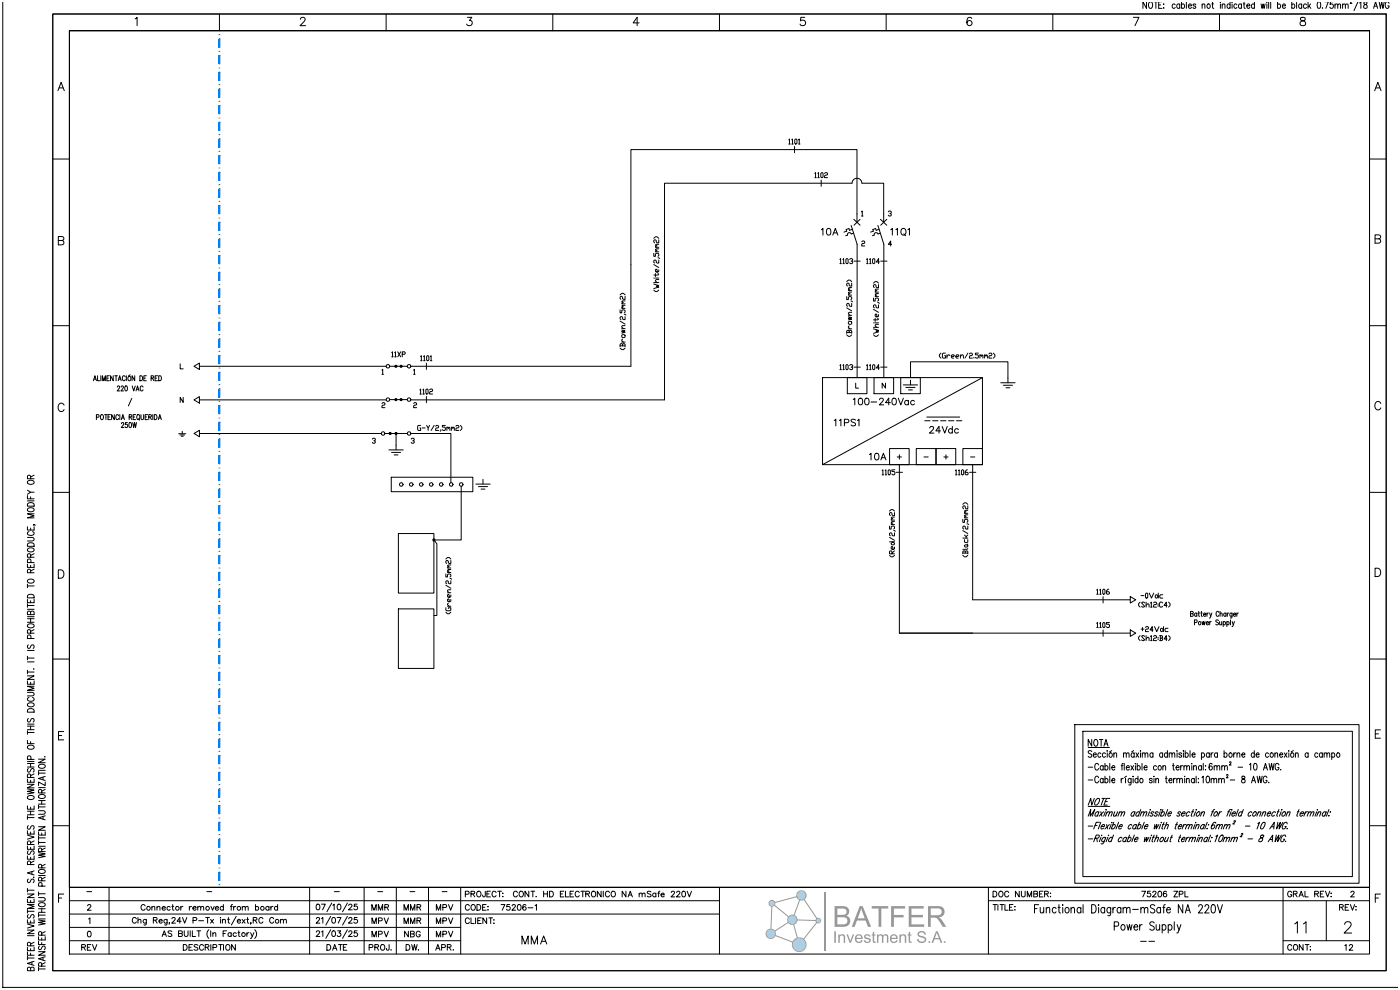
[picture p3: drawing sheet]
<svg xmlns="http://www.w3.org/2000/svg" width="420mm" height="297mm" viewBox="0 0 420 297" stroke-linecap="round" stroke-linejoin="round" font-family="sans-serif">
<!-- layer: _TEXTO -->
<path d="M117.5 105.8l.2-.3v1.5M117.5 107h.4M118.4 105.8l.2-.3v1.5M118.4 107h.4M119.3 105.5l.9 1.5M120.2 105.5l-.9 1.5M120.6 106.3h.7l.2-.5-.2-.3h-.7v1.5" fill="none" stroke="#000" stroke-width=".3"/>
<!-- layer: 03 -->
<g fill="none" stroke="#000" stroke-width=".3">
<path d="M117.3 143.1h24.5v4.4h-24.5zM142.7 145.2h4.3M143.5 145.9h2.7M144.3 146.7h1.1M144.9 143.8v1.4M119.5 160h10.6v17.9h-10.6zM119.5 182.6h10.6v17.9h-10.6z"/>
<circle cx="120.3" cy="145.3" r=".55"/>
<circle cx="123.3" cy="145.3" r=".55"/>
<circle cx="126.3" cy="145.3" r=".55"/>
<circle cx="129.3" cy="145.3" r=".55"/>
<circle cx="132.3" cy="145.3" r=".55"/>
<circle cx="135.3" cy="145.3" r=".55"/>
<circle cx="138.3" cy="145.3" r=".55"/>
<circle cx="130.1" cy="162" r=".33"/>
</g>
<!-- layer: 02 -->
<path d="M59.8 109.9h56M59.8 119.9h56M59.8 130h54.5M123.2 130h12v14.8M138.3 145.9v16.1h-8.2l.9 1.1v21.5h-.9" fill="none" stroke="#000" stroke-width=".3"/>
<!-- layer: 0 -->
<path d="M129.8 161.6h.7v.7h-.7z" fill="#000"/>
<!-- layer: 01 -->
<g fill="none" stroke="#050505" stroke-width=".3">
<path d="M126.2 127.6h-.7l-.2 .3v1l.2 .2h.7v-.7h-.3M126.6 128.4h.9M128 127.6l.4 .8v.7M128.9 127.6l-.5 .8M130.2 127.6l-.9 1.5M130.7 127.9l.2-.3h.4l.3 .3-.3 .5h-.4l-.2 .2v.5h.9M132.2 128.9l-.2 .5M133.6 127.6h-.9v.5h.7l.2 .3-.2 .7h-.5l-.2-.2M134 128.4l.3-.3 .2 .5M134 128.1v1M134.5 128.4l.2-.3 .2 .3v.7M135.4 128.4l.2-.3 .2 .5"/>
<path d="M135.4 128.1v1M135.8 128.4l.3-.3 .2 .3v.7M136.7 127.9l.3-.3h.4l.2 .3-.2 .5h-.4l-.3 .2v.5h.9M138.1 127.6l.4 .5v.5l-.4 .5M133.7 172.2v.9h.5v-.7l.3-.2 .7 .2v.4l-.2 .3M133.7 167.7l.5-.5h.5l.5 .5M133.7 175.5l1.5 .9M134.2 177.8h1M134.2 171.7h1M134.2 170.4h1M134.7 171.3l-.5 .2 .3 .2M134.7 169.9l-.5 .2 .3 .3"/>
<path d="M135 173.5l.5 .2M135.2 179.8v.5l-.2 .2h-.5l-.3-.2v-.5l.3-.2 .2 .2v.7M135.2 178.5v.4l-.2 .2-.8-.2v-.4l.3-.3 .2 .3v.6M135.2 176.9h-.7l-.3 .2 .5 .7M135.2 174.2v.9l-.7-.2v-.5l-.3-.2-.5 .2v.5l.3 .2M135.2 170.8h-.7l-.3 .2 .3 .3M135.2 169.5h-.7l-.3 .2 .3 .2M135.2 168.1v.9l-.7-.2v-.5l-.3-.2-.5 .2v.5l.3 .2M133.7 183.6l.5 .5h.5l.5-.5M133.7 182.3v.7l.3 .2h1l.2-.2v-.7h-.7v.2M134.2 181.8h1M134.5 180.9l-.3 .5 .5 .4"/>
</g>
<!-- layer: 0 -->
<path d="M65.7 9.1h.3" fill="none" stroke="#007fff" stroke-width=".3"/>
<path d="M65.7 9.1l.3 .1z" fill="#007fff"/>
<g fill="none" stroke="#007fff" stroke-width=".3">
<path d="M65.7 11.7h.3v2.5h-.3zM65.7 16.7h.3v2.5h-.3zM65.7 10.4h.3M65.7 15.4h.3M65.8 11.7v2.5M65.8 16.7v2.5M65.7 21.7h.3v2.5h-.3zM65.7 26.6h.3v2.5h-.3zM65.7 31.6h.3v2.5h-.3zM65.7 36.6h.3v2.5h-.3zM65.7 20.4h.3M65.7 25.4h.3"/>
<path d="M65.7 30.4h.3M65.7 35.4h.3M65.8 21.7v2.5M65.8 26.6v2.5M65.8 31.6v2.5M65.8 36.6v2.5M65.7 41.6h.3v2.5h-.3zM65.7 46.6h.3v2.5h-.3zM65.7 51.6h.3v2.5h-.3zM65.7 56.6h.3v2.5h-.3zM65.7 40.4h.3M65.7 45.4h.3"/>
<path d="M65.7 50.4h.3M65.7 55.4h.3M65.8 41.6v2.5M65.8 46.6v2.5M65.8 51.6v2.5M65.8 56.6v2.5M65.7 61.6h.3v2.5h-.3zM65.7 66.6h.3v2.5h-.3zM65.7 71.6h.3v2.5h-.3zM65.7 76.6h.3v2.5h-.3zM65.7 60.4h.3M65.7 65.4h.3"/>
<path d="M65.7 70.4h.3M65.7 75.4h.3M65.8 61.6v2.5M65.8 66.6v2.5M65.8 71.6v2.5M65.8 76.6v2.5M65.7 81.6h.3v2.5h-.3zM65.7 86.6h.3v2.5h-.3zM65.7 91.6h.3v2.5h-.3zM65.7 96.6h.3v2.5h-.3zM65.7 80.4h.3M65.7 85.4h.3"/>
<path d="M65.7 90.4h.3M65.7 95.4h.3M65.8 81.6v2.5M65.8 86.6v2.5M65.8 91.6v2.5M65.8 96.6v2.5M65.7 101.6h.3v2.5h-.3zM65.7 106.6h.3v2.5h-.3zM65.7 111.6h.3v2.5h-.3zM65.7 116.6h.3v2.5h-.3zM65.7 100.4h.3M65.7 105.4h.3"/>
<path d="M65.7 110.4h.3M65.7 115.4h.3M65.8 101.6v2.5M65.8 106.6v2.5M65.8 111.6v2.5M65.8 116.6v2.5M65.7 121.6h.3v2.5h-.3zM65.7 126.6h.3v2.5h-.3zM65.7 131.6h.3v2.5h-.3zM65.7 136.6h.3v2.5h-.3zM65.7 120.4h.3M65.7 125.4h.3"/>
<path d="M65.7 130.4h.3M65.7 135.4h.3M65.8 121.6v2.5M65.8 126.6v2.5M65.8 131.6v2.5M65.8 136.6v2.5M65.7 141.6h.3v2.5h-.3zM65.7 146.6h.3v2.5h-.3zM65.7 151.6h.3v2.5h-.3zM65.7 156.6h.3v2.5h-.3zM65.7 140.4h.3M65.7 145.4h.3"/>
<path d="M65.7 150.4h.3M65.7 155.4h.3M65.8 141.6v2.5M65.8 146.6v2.5M65.8 151.6v2.5M65.8 156.6v2.5M65.7 161.6h.3v2.5h-.3zM65.7 166.6h.3v2.5h-.3zM65.7 171.6h.3v2.5h-.3zM65.7 176.6h.3v2.5h-.3zM65.7 160.4h.3M65.7 165.4h.3"/>
<path d="M65.7 170.4h.3M65.7 175.4h.3M65.8 161.6v2.5M65.8 166.6v2.5M65.8 171.6v2.5M65.8 176.6v2.5M65.7 181.6h.3v2.5h-.3zM65.7 186.6h.3v2.5h-.3zM65.7 191.6h.3v2.5h-.3zM65.7 196.6h.3v2.5h-.3zM65.7 180.4h.3M65.7 185.4h.3"/>
<path d="M65.7 190.4h.3M65.7 195.4h.3M65.8 181.6v2.5M65.8 186.6v2.5M65.8 191.6v2.5M65.8 196.6v2.5M65.7 201.6h.3v2.5h-.3zM65.7 206.6h.3v2.5h-.3zM65.7 211.6h.3v2.5h-.3zM65.7 216.6h.3v2.5h-.3zM65.7 200.4h.3M65.7 205.4h.3"/>
<path d="M65.7 210.4h.3M65.7 215.4h.3M65.8 201.6v2.5M65.8 206.6v2.5M65.8 211.6v2.5M65.8 216.6v2.5M65.7 221.6h.3v2.5h-.3zM65.7 226.6h.3v2.5h-.3zM65.7 231.6h.3v2.5h-.3zM65.7 236.6h.3v2.5h-.3zM65.7 220.4h.3M65.7 225.4h.3"/>
<path d="M65.7 230.4h.3M65.7 235.4h.3M65.8 221.6v2.5M65.8 226.6v2.5M65.8 231.6v2.5M65.8 236.6v2.5M65.7 241.6h.3v2.5h-.3zM65.7 246.6h.3v2.5h-.3zM65.7 251.6h.3v2.5h-.3zM65.7 256.6h.3v2.5h-.3zM65.7 240.4h.3M65.7 245.4h.3"/>
<path d="M65.7 250.4h.3M65.7 255.4h.3M65.8 241.6v2.5M65.8 246.6v2.5M65.8 251.6v2.5M65.8 256.6v2.5M65.7 261.6h.3v2.5h-.3zM65.7 260.4h.3M65.7 265.4h.3M65.8 261.6v2.5"/>
</g>
<!-- layer: 02 -->
<g fill="none" stroke="#000" stroke-width=".3">
<path d="M257 64.1v-19.2h-67.8v65h-66M257.1 73.3v40M265 64.1v-9.1h-6.5a1.5 1.5 0 0 0-1.5-1.5 1.5 1.5 0 0 0-1.5 1.5h-56.2v64.9h-76.1M265.1 73.3v40M58.2 109.9l1.6-1v1.9zM58.2 119.9l1.6-.9v1.9zM58.2 130l1.6-.9v1.9zM269.7 139.4v50.5h69.3M277.3 126.2h1.7M278 125.1h9.9M279.7 126.2h1.6M282.1 126.2h1.6"/>
<path d="M284.5 126.2h1.6M286.9 126.2h1.6M291.7 139.4v40.5h47.3M339 178.9l1.6 1-1.6 1zM339 188.9l1.6 1-1.6 1zM326.4 224.2h6.4M326.4 230.1h1.4M326.4 233.9h1.4M327.4 221.8v2l-1-2v2M327.4 225.4l-.3-.3-.7 .3 .1 .5 .9 .7v.2l-.3 .3-.7-.3M327.9 226.4h.9l-.1-.5a.6 .6 0 0 0-.8 .6 .6 .6 0 0 0 .8 .5l.1-.2M328.2 239.5l-.8 2-.3-2-.7 2"/>
<path d="M328.4 221.9l.1-.1a1.03 1.03 0 0 1 .8 1 1.03 1.03 0 0 1-.8 1 1.33 1.33 0 0 1-.1-1.9zM328.9 239.8l.7-.3a1.3 1.3 0 0 1-1.2 1.9v-.7zM329.5 229.4a.59 .59 0 0 0-.7-.4 .59 .59 0 0 0-.4 .7v.5a.59 .59 0 0 0 .4 .8 .59 .59 0 0 0 .7-.5M329.5 233.3a.59 .59 0 0 0-.7-.5 .59 .59 0 0 0-.4 .8v.4a.59 .59 0 0 0 .4 .8 .59 .59 0 0 0 .7-.5M329.7 221.8h1.1M330.2 226.1l-.2-.2a.6 .6 0 0 0-.7 .6 .6 .6 0 0 0 .7 .5l.2-.2M330.3 221.8v2M330.5 239.5h1.1M330.9 229.9l-.2-.2a.6 .6 0 0 0-.7 .6 .6 .6 0 0 0 .7 .6l.2-.2M330.9 233.8l-.2-.2a.6 .6 0 0 0-.7 .5 .6 .6 0 0 0 .7 .6l.2-.2M330.9 229.6v1.4M330.9 233.5v1.3"/>
<path d="M331 239.5l-.7 2M331.1 223.8l.6-2 .6 2M331.3 223.1h.8M331.4 229.9l.2-.2a.6 .6 0 0 1 .7 .6 .6 .6 0 0 1-.7 .6l-.2-.2M331.4 233.8l.2-.2a.6 .6 0 0 1 .7 .5 .6 .6 0 0 1-.7 .6l-.2-.2M331.4 229v2M331.4 232.8v2M331.6 226.1l-.2-.2a.6 .6 0 0 0-.8 .6 .6 .6 0 0 0 .8 .5l.2-.2M332.1 225.1v.2zM332.1 225.8v1.3M332.9 229v2M332.9 232.8v2"/>
<path d="M332.9 239.5h-1l-.8 2h1M333.5 230.2h.9l-.2-.5a.6 .6 0 0 0-.7 .6 .6 .6 0 0 0 .7 .6l.2-.2M333.5 234h.9l-.2-.4a.6 .6 0 0 0-.7 .5 .6 .6 0 0 0 .7 .6l.2-.2M333.5 225.1l-.7 .4M334.1 226.2l.4-.4 .3 .1 .1 1.2M334.1 225.8v1.3M336.3 229.6h.5M336.3 233.5v1.3M336.9 229l-.4 .3v1.7M336.9 233.5l-.4 .1-.2 .4M337 226.2l.4-.4 .3 .1 .1 1.2M337 225.8v1.3"/>
<path d="M337.2 229v2M337.6 233.5v1.3M337.8 226.2l.4-.4 .4 .1v1.2M337.8 230.2h.9l-.1-.5a.6 .6 0 0 0-.8 .6 .6 .6 0 0 0 .8 .6l.1-.2M337.9 232.8l-.6 .4M339.2 229.6l.8 1.4M339.3 233.5l-.1 1.8-.2 .2-.4-.1M339.3 233.8l-.2-.2a.6 .6 0 0 0-.8 .5 .6 .6 0 0 0 .8 .6l.2-.2M339.9 232.8v.2zM339.9 233.5v1.3M340 225.1l-.6 .4M340 229.6l-.8 1.4"/>
<path d="M340.2 226.1l-.2-.2a.6 .6 0 0 0-.8 .6 .6 .6 0 0 0 .8 .5l.2-.2M340.2 225.8v1.3M340.6 229v.2zM340.6 229.6v1.4M340.7 225.8l.8 1.3M341.1 229.9l.1-.2a.6 .6 0 0 1 .8 .6 .6 .6 0 0 1-.8 .6l-.1-.2M341.1 229v2M341.3 233.8l-.1-.2a.6 .6 0 0 0-.8 .5 .6 .6 0 0 0 .8 .6l.1-.2M341.3 232.8v2M341.5 225.8l-.8 1.3M342.1 225.1v.2zM342.1 225.8v1.3"/>
<path d="M342.5 229v2M342.6 226.2l.4-.4 .4 .1v1.2M342.6 225.8v1.3M343.1 230.2h1l-.2-.5a.6 .6 0 0 0-.8 .6 .6 .6 0 0 0 .8 .6l.2-.2M343.4 226.2l.4-.4 .4 .1 .1 1.2M345.6 233.8l-.3-.3-.6 .3 .8 .4v.5l-.5 .1-.3-.3M345.8 226.1l-.1-.2a.6 .6 0 0 0-.8 .6 .6 .6 0 0 0 .8 .5l.1-.2M345.8 225.8v1.3M346.1 232.8v.2zM346.1 233.5v1.3M346.6 233.8l.4-.3 .4 .1 .1 1.2M346.6 233.5v1.3"/>
<path d="M346.9 229.9l-.2-.2a.6 .6 0 0 0-.7 .6 .6 .6 0 0 0 .7 .6l.2-.2M348.7 226.1l-.2-.2a.6 .6 0 0 0-.7 .6 .6 .6 0 0 0 .7 .5l.2-.2M348.7 225.8v1.3M348.8 230l.4-.4 .3 .1 .1 1.3M348.8 229.6v1.4M349.5 233.5h.6M349.8 232.8v1.6l.3 .4M350.1 226.1l-.1-.2a.6 .6 0 0 0-.8 .6 .6 .6 0 0 0 .8 .5l.1-.2M350.1 225.1v2M350.6 234h.9l-.1-.4a.6 .6 0 0 0-.8 .5 .6 .6 0 0 0 .8 .6l.1-.2M350.7 226.2l.4-.4 .3 .1 .1 1.2M350.7 225.8v1.3"/>
<path d="M351.5 226.2l.4-.4 .4 .1 .1 1.2M351.7 229.6h.5M351.9 229v1.6l.4 .4M352 233.5v1.3M352.6 233.5l-.4 .1-.2 .4M352.7 230.2h1l-.2-.5a.6 .6 0 0 0-.8 .6 .6 .6 0 0 0 .8 .6l.2-.2M353 233.8l.3-.3 .4 .1 .1 1.2M353 233.5v1.3M353 225.1v.2zM353 225.8v1.3M353.8 233.8l.4-.3 .4 .1v1.2M354.1 229.6v1.4"/>
<path d="M354.4 226.1l-.3-.3-.4 .1v.4l.6 .3 .1 .2-.3 .3-.5-.3M354.7 229.6l-.4 .1-.2 .5M354.9 225.1v.2zM354.9 225.8v1.3M355.1 230l.4-.4 .4 .1v1.3M355.1 229.6v1.4M355.3 232.8v.2zM355.3 233.5v1.3M355.5 226.1l.1-.2a.6 .6 0 0 1 .8 .6 .6 .6 0 0 1-.8 .5l-.1-.2M355.5 225.1v2M355.9 233.8l.3-.3 .4 .1 .1 1.2M355.9 233.5v1.3"/>
<path d="M355.9 230l.4-.4 .4 .1 .1 1.3M356.9 225.1v2M357.5 229v.2zM357.5 229.6v1.4M357.5 226.4h1l-.2-.5a.6 .6 0 0 0-.8 .6 .6 .6 0 0 0 .8 .5l.2-.2M358 230l.4-.4 .4 .1v1.3M358 229.6v1.4M358.2 233.8l-.1-.2a.6 .6 0 0 0-.8 .5 .6 .6 0 0 0 .8 .6l.1-.2M358.2 233.5v1.3M358.8 232.8v2M359.4 233.5v.2zM359.4 234.6v.2z"/>
<path d="M360.4 226.1l.1-.2a.6 .6 0 0 1 .8 .6 .6 .6 0 0 1-.8 .5l-.1-.2M360.4 229.9l-.2-.2a.6 .6 0 0 0-.8 .6 .6 .6 0 0 0 .8 .6l.2-.2M360.4 225.8v2M360.4 229.6v1.4M360.5 233.2l.4-.4v2M360.9 229v2M361.6 229.6v.2zM361.6 230.8v.2zM362 232.9l.3-.1 .4 .4v1.2l-.4 .4-.5-.4-.1-.7zM362.7 226.1l-.1-.2a.6 .6 0 0 0-.8 .6 .6 .6 0 0 0 .8 .5l.1-.2M362.7 225.8v1.3M363.3 233.8l.3-.3 .4 .1 .1 1.2"/>
<path d="M363.3 225.8v1.3M363.3 233.5v1.3M363.6 229.3l-.5-.3a1.19 1.19 0 0 0 .1 2 .57 .57 0 0 0 .4-.8 .57 .57 0 0 0-.9-.2l-.1 .3M363.9 225.8l-.4 .1-.2 .5M364.1 233.8l.4-.3 .3 .1 .1 1.2M364.2 230l.3-.4 .4 .1 .1 1.3M364.2 229.6v1.4M365 230l.4-.4 .4 .1v1.3M365.2 226.1l-.2-.2a.6 .6 0 0 0-.8 .6 .6 .6 0 0 0 .8 .5l.2-.2M365.2 225.8v1.3M365.5 233.8l.4-.3 .4 .1 .1 1.2M365.5 233.5v1.3"/>
<path d="M366.4 233.8l.4-.3 .3 .1 .1 1.2M366.4 230l.4-.4 .4 .1 .1 1.3M366.4 229.6v1.4M367.1 226.1l.2-.2a.6 .6 0 0 1 .8 .6 .6 .6 0 0 1-.8 .5l-.2-.2M367.1 225.1v2M367.3 230l.4-.4 .3 .1 .1 1.3M367.9 232.5l.1-.2 .3 .2-.5 .8h.6M368.8 228.7l.1-.2 .3 .2-.5 .8h.6M369 233.9h1.3M370 225.8v1.3M370.6 225.8l-.3 .1-.3 .5M371 226.2l.4-.4 .4 .1 .1 1.2"/>
<path d="M371 225.8v1.3M371.3 230.1h1.4M372.5 226.4h.9l-.2-.5a.6 .6 0 0 0-.7 .6 .6 .6 0 0 0 .7 .5l.2-.2M372.5 232.9v.6a.73 .73 0 0 1 .9 .4 .73 .73 0 0 1-.3 .9 .64 .64 0 0 1-.8-.7 .64 .64 0 0 1 .9-.5l.2-.3-.1-.4zM374.8 229.3l.3-.3v2M375.4 234.8l.6-2 .6 2M375.6 234.1h.8M376.2 226.1l-.2-.2a.6 .6 0 0 0-.7 .6 .6 .6 0 0 0 .7 .5l.2-.2M376.2 229.1l.4-.1 .4 .3v1.3l-.4 .4-.6-.4v-.8zM376.2 225.1v2M376.7 226.4h.9l-.1-.5a.6 .6 0 0 0-.8 .6 .6 .6 0 0 0 .8 .5l.1-.2M377 232.8l.4 2 .4-2 .4 2 .4-2"/>
<path d="M378.9 231l.7-2 .6 2M379.2 230.3h.7M380 233.3a.59 .59 0 0 0-.7-.5 .59 .59 0 0 0-.4 .8v.4a.6 .6 0 0 0 .5 .8 .6 .6 0 0 0 .6-.8h-.4M380.5 226.1l-.2-.2a.6 .6 0 0 0-.8 .6 .6 .6 0 0 0 .8 .5l.2-.2M380.5 234.6l.1 .1M380.6 229l.4 2 .4-2 .4 2 .3-2M382.4 226.2l.4-.4 .3 .1 .1 1.2M382.4 225.8v1.3M383.6 229.4a.59 .59 0 0 0-.7-.4 .59 .59 0 0 0-.5 .7v.5a.6 .6 0 0 0 .6 .8 .6 .6 0 0 0 .6-.8h-.4M383.8 226.4h.9l-.1-.5a.6 .6 0 0 0-.8 .6 .6 .6 0 0 0 .8 .5l.1-.2M384.1 230.8l.1 .1M385.2 225.8l.8 1.3"/>
<path d="M386 225.8l-.8 1.3M386.6 225.1v.2zM386.6 225.8v1.3M387.9 225.1l-.7 .4M388.5 226.2l.4-.4 .4 .1 .1 1.2M388.5 225.8v1.3M392.3 226.1l-.1-.2a.6 .6 0 0 0-.8 .6 .6 .6 0 0 0 .8 .5l.1-.2M392.3 225.8v1.3M395.2 226.1l-.1-.2a.6 .6 0 0 0-.8 .6 .6 .6 0 0 0 .8 .5l.1-.2M396.6 226.1l-.1-.2a.6 .6 0 0 0-.8 .6 .6 .6 0 0 0 .8 .5l.1-.2M396.6 225.8v1.3M397.1 226.2l.4-.4 .4 .1 .1 1.2"/>
<path d="M397.1 225.8v1.3M398 226.2l.4-.4 .3 .1 .1 1.2M399.4 226.1l.2-.2a.6 .6 0 0 1 .8 .6 .6 .6 0 0 1-.8 .5l-.2-.2M399.4 225.8v2M326.4 244.8l.7-2-.1 2 1.4-2-.8 2M326.4 241.9h6.5M326.4 247.8h1.4M326.4 251.6h1.4M328.4 251.4l1-.1 .3-.7-.9-.1-.8 2M328.4 247.6h.6M329 251.4l.1 1.1M329.5 243.8a.71 .71 0 0 0-.9-.1 .71 .71 0 0 0-.1 1l.3 .1 .4-.3"/>
<path d="M329.6 243.5l-.5 1.3M329.8 246.6h-1l-.8 2M330.2 243.5l.3 1.3M330.2 246.6l-.8 2M330.2 251.1l-.5 1.4M330.3 247.9h.9l.1-.4a.74 .74 0 0 0-.9 .2 .74 .74 0 0 0 0 .9l.6-.3M330.4 250.6h.1zM331 243.5l-1.3 1.3M331.5 240.4h.6M331.5 243.5l-.5 1.3M331.6 251.4a.71 .71 0 0 0-1 0 .71 .71 0 0 0-.1 1l.4 .1 .4-.3M331.7 251.1l-.8 1.8-.6 .1"/>
<path d="M331.7 242.9h.1zM331.9 247.3l.3 1.3M331.9 243.8l.6-.3 .3 .1-.4 1.2M332.1 243.5l-.5 1.3M332.3 251.1l-.5 1.4M332.4 250.6h.2zM332.7 247.3l-1.3 1.3M332.8 243.8l.5-.3 .3 .1-.4 1.2M333.3 247.3l-.5 1.3M333.4 246.7h.2zM333.6 251.4a.71 .71 0 0 0-1 0 .71 .71 0 0 0 0 1l.3 .1 .4-.3M333.7 247.6l.4-.3a.72 .72 0 0 1 .4 .9 .72 .72 0 0 1-.9 .4l-.2-.3"/>
<path d="M334 250.5l-.8 2M334.1 246.6l-.8 2M334.4 243.5l-.4 1.2 .3 .1 .5-.4M335.2 243.5l-.5 1.3M335.5 246.6l-.8 2M335.6 247.9h1v-.4a.74 .74 0 0 0-.9 .2 .74 .74 0 0 0 0 .9l.7-.3M335.7 243.8l.5-.3 .3 .1-.4 1.2M335.8 243.5l-.5 1.3M336.5 243.8l.5-.3 .4 .1-.4 1.2M336.5 251.4a.71 .71 0 0 0-1 0 .71 .71 0 0 0 0 1l.3 .1 .4-.3M337.9 251.4a.71 .71 0 0 0-1 0 .71 .71 0 0 0-.1 1l.4 .1 .4-.3M338 251.1l-.5 1.4"/>
<path d="M338.4 251.4l.4-.3a.72 .72 0 0 1 .4 .9 .72 .72 0 0 1-.9 .5l-.2-.3M338.8 250.5l-.8 2M339.5 247.6a.71 .71 0 0 0-1 0 .71 .71 0 0 0-.1 .9l.4 .1 .4-.3M340.2 250.5l-.7 2M340.3 243.8a.71 .71 0 0 0-.9-.1 .71 .71 0 0 0-.1 1l.3 .1 .5-.3M340.4 251.7h.9v-.4a.74 .74 0 0 0-.9 .2 .74 .74 0 0 0 0 1l.7-.3M340.5 243.5l-.6 1.3M340.9 247.6a.71 .71 0 0 0-1 0 .71 .71 0 0 0-.1 .9l.3 .1 .5-.3M341 247.3l-.6 1.3M341.4 247.6l.4-.3a.72 .72 0 0 1 .3 .9 .72 .72 0 0 1-.8 .4l-.2-.3M341.8 246.6l-.8 2M341.8 243.8a.71 .71 0 0 0-1-.1 .71 .71 0 0 0-.1 1l.4 .1 .4-.3"/>
<path d="M342.2 242.8l-.8 2M342.3 243.8l.5-.3 .4 .1-.4 1.2M342.4 243.5l-.5 1.3M343.1 243.8l.6-.3 .3 .1-.4 1.2M343.2 246.6l-.8 2M343.3 247.9h.9l.1-.4a.74 .74 0 0 0-.9 .2 .74 .74 0 0 0 0 .9l.7-.3M343.4 251.1l-.2 1.4 .8-1.4-.2 1.4 .8-1.4M344.8 243.5l-.5 1.3M344.9 242.9h.2zM345.2 251.1l-.6 1.4M345.3 250.6h.1zM345.7 251.1h.5"/>
<path d="M346.1 243.8l-.2-.3-.7 .3 .6 .4-.2 .5-.5 .1-.2-.3M346.2 250.5l-.7 1.6v.3l.3 .1M346.4 247.3l-.2 1.3 .8-1.3-.2 1.3 .8-1.3M346.6 251.5l.5-.4 .4 .1-.4 1.3M347 250.5l-.8 2M347.4 243.8l-.2-.3-.7 .3 .6 .4-.2 .5-.5 .1-.2-.3M348 243.5l-.5 1.3M348.1 247.3l-.5 1.3M348.1 242.9h.2zM348.2 251.4l.4-.3a.72 .72 0 0 1 .3 .9 .72 .72 0 0 1-.8 .5l-.2-.3zM348.3 246.7h.1zM348.4 243.8l.4-.3a.72 .72 0 0 1 .4 .9 .72 .72 0 0 1-.9 .4l-.2-.3"/>
<path d="M348.7 247.3h.5M348.8 242.8l-.8 2M349.1 246.6l-.6 1.6v.3l.3 .1M349.6 247.7l.5-.4 .3 .1-.4 1.2M349.6 251.1l-.4 1.3 .4 .1 .5-.4M350 246.6l-.8 2M350.2 242.8l-.7 2M350.4 244h.9v-.3a.74 .74 0 0 0-.9 .2 .74 .74 0 0 0 .1 .9l.6-.3M350.5 251.1l-.5 1.4M351.1 251.1h.5M351.6 250.5l-.6 1.6-.1 .3 .3 .1M352.6 247.3h.5"/>
<path d="M353.1 246.6l-.6 1.6-.1 .3 .3 .1M353.5 247.9h.9v-.4a.74 .74 0 0 0-.9 .2 .74 .74 0 0 0 .1 .9l.6-.3M353.6 251.1h.5M354.1 250.5l-.6 1.6-.1 .3 .3 .1M354.1 243.8l-.2-.3-.6 .3 .6 .4-.2 .5-.5 .1-.2-.3M354.5 251.7h.9v-.4a.74 .74 0 0 0-.9 .2 .74 .74 0 0 0 0 1l.7-.3M354.5 244h.9l.1-.3a.74 .74 0 0 0-.9 .2 .74 .74 0 0 0 0 .9l.6-.3M355.1 247.3l-.6 1.3M355.7 247.3l-.5 .1-.4 .5M355.9 247.7l.5-.4 .4 .1-.4 1.2M356 247.3l-.5 1.3M356 251.1l-.5 1.4"/>
<path d="M356.7 251.1l-.5 .1-.4 .5M356.7 247.7l.6-.4 .3 .1-.4 1.2M356.9 243.8a.71 .71 0 0 0-1-.1 .71 .71 0 0 0-.1 1l.4 .1 .4-.3M356.9 251.5l.5-.4 .4 .1-.4 1.3M357 251.1l-.5 1.4M357.4 243.5h.6M357.7 251.5l.6-.4 .3 .1-.4 1.3M357.9 242.8l-.6 1.6v.3l.2 .1M358.4 247.3l-.5 1.3M358.5 246.7h.2zM358.6 243.5l-.5 1.3M358.7 242.9h.2z"/>
<path d="M358.8 247.7l.5-.4 .4 .1-.4 1.2M358.9 247.3l-.5 1.3M359.1 243.8l.4-.3a.72 .72 0 0 1 .3 .9 .72 .72 0 0 1-.8 .4l-.2-.3zM359.4 251.1l-.5 1.4M359.5 250.6h.2zM359.8 251.5l.5-.4 .4 .1-.4 1.3M359.9 251.1l-.5 1.4M360.4 243.8l.5-.3 .4 .1-.4 1.2M360.6 243.5l-.5 1.3M361.2 247.6a.71 .71 0 0 0-1 0 .71 .71 0 0 0-.1 .9l.4 .1 .4-.3M361.3 247.3l-.5 1.3M362 248.5h.1z"/>
<path d="M362.1 246.6l-.8 2M362.2 251.4a.71 .71 0 0 0-1 0 .71 .71 0 0 0-.1 1l.4 .1 .4-.3M362.3 251.1l-.5 1.4M362.4 247.4h.2zM363 252.4h.1zM363.1 250.5l-.8 2M363.4 251.2h.1zM363.5 243.5h.5M364.3 242.8l-.5 .4-.6 1.6M364.3 243.8l.5-.3a.72 .72 0 0 1 .3 .9 .72 .72 0 0 1-.9 .4l-.2-.3zM364.6 246.9v-.2a1.23 1.23 0 0 0-1.1 .6 1.23 1.23 0 0 0 0 1.3 .69 .69 0 0 0 .7-.4 .69 .69 0 0 0-.2-.8l-.7 .6M364.7 250.8l.5-.3-.8 2"/>
<path d="M365 247.7l.5-.4 .3 .1-.4 1.2M365.1 247.3l-.5 1.3M365.8 247.7l.5-.4 .4 .1-.4 1.2M365.8 243.5l-.5 1.3M366.2 250.6l.5-.1a1.47 1.47 0 0 1-1 2l-.2-.1 .1-.8zM366.4 243.5l-.4 .1-.4 .4M367.2 251.5l.5-.4 .3 .1-.4 1.3M367.2 247.7l.6-.4 .3 .1-.4 1.2M367.3 251.1l-.5 1.4M367.4 247.3l-.5 1.3M368 251.5l.5-.4 .4 .1-.4 1.3M368.1 247.7l.5-.4 .4 .1-.4 1.2"/>
<path d="M368.3 243.5h.5M369.1 242.8l-.5 .4-.6 1.6M369.2 243.5l-.5 1.3M369.4 242.9h.1zM369.5 251.5l.5-.4 .3 .1-.4 1.3M369.6 244h.9v-.3a.74 .74 0 0 0-.9 .2 .74 .74 0 0 0 0 .9l.7-.3M369.6 251.1l-.5 1.4M370.1 246.4l.2-.3 .2 .1-.8 .9h.6M370.3 251.5l.5-.4 .4 .1-.4 1.3M371.4 242.8l-.8 2M372.3 250.2l.2-.2 .3 .1-.8 .9h.5M372.6 243.8a.71 .71 0 0 0-1-.1 .71 .71 0 0 0-.1 1l.4 .1 .4-.3"/>
<path d="M372.9 242.8l-.7 2M373.5 247.8h1.4M374.3 251.6h1.4M375.5 243.8a.71 .71 0 0 0-1-.1 .71 .71 0 0 0-.1 1l.4 .1 .4-.3M376 243.8l.4-.3a.72 .72 0 0 1 .4 .9 .72 .72 0 0 1-.9 .4l-.2-.3zM377.3 247l.5-.4-.8 2M377.3 243.8l.6-.3 .3 .1-.4 1.2M377.5 243.5l-.5 1.3M378.3 250.6l-.2 .5a.67 .67 0 0 1 .5 1 .67 .67 0 0 1-1.1 .2l.3-.7 1-.5 .2-.4-.2-.2zM378.8 243.8l.5-.3 .3 .1-.4 1.2M378.8 246.7l.4-.1a1.47 1.47 0 0 1-.9 2l-.2-.1 .1-.7zM378.9 243.5l-.5 1.3"/>
<path d="M380.1 244h1v-.3a.74 .74 0 0 0-.9 .2 .74 .74 0 0 0 0 .9l.7-.3M380.4 252.5l1.3-2-.1 2M380.8 248.6l1.4-2-.2 2M380.8 251.8h.8M381.3 248h.8M382.5 243.8a.71 .71 0 0 0-.9-.1 .71 .71 0 0 0-.1 1l.3 .1 .5-.3M382.8 250.5l-.4 2 1.2-2-.4 2 1.1-2M383.1 243.5h.5M383.3 246.6l-.4 2 1.1-2-.4 2 1.2-2M383.6 242.8l-.6 1.6-.1 .3 .3 .1M384.3 243.5l-.6 1.3M384.4 242.9h.1z"/>
<path d="M384.8 243.8l.4-.3a.72 .72 0 0 1 .3 .9 .72 .72 0 0 1-.8 .4l-.2-.3zM385.6 250.9l-.1-.3a1.28 1.28 0 0 0-1.2 1.9l.7-.3 .3-.5h-.4M385.6 252.3l.1 .1M386.1 247.1l-.1-.4a1.28 1.28 0 0 0-1.2 1.9l.5-.1 .4-.3 .1-.3h-.4M386.1 248.4v.1M386.1 243.8l.5-.3 .4 .1-.4 1.2M386.2 243.5l-.5 1.3M389.1 243.5h.6M389.6 242.8l-.6 1.6v.3l.2 .1M390 244h.9l.1-.3a.74 .74 0 0 0-1 .2 .74 .74 0 0 0 .1 .9l.6-.3M391.6 243.5l-.5 1.3M392.2 243.5l-.4 .1-.5 .4"/>
<path d="M392.4 243.8l.5-.3 .4 .1-.4 1.2M392.6 243.5l-.6 1.3M393.2 243.8l.6-.3 .3 .1-.4 1.2M394.9 243.5l-.5 1.3M395.1 242.9h.1zM395.3 243.8l.5-.3 .4 .1-.4 1.2M395.5 243.5l-.6 1.3M397.7 243.8a.71 .71 0 0 0-1-.1 .71 .71 0 0 0 0 1l.3 .1 .4-.3M397.8 243.5l-.5 1.3M398.5 244.7h.1zM398.6 242.8l-.8 2M398.9 243.6h.2z"/>
<circle cx="333.1" cy="226.4" r=".61"/>
<circle cx="342.3" cy="234.1" r=".61"/>
<circle cx="347.8" cy="230.2" r=".61"/>
<circle cx="369.1" cy="226.4" r=".61"/>
<circle cx="381.4" cy="226.4" r=".61"/>
<circle cx="387.6" cy="226.4" r=".61"/>
<circle cx="401.4" cy="226.4" r=".61"/>
</g>
<!-- layer: 01 -->
<g fill="none" stroke="#050505" stroke-width=".3">
<path d="M236.6 41.9l.2-.2v1.5M236.6 43.2h.4M237.5 41.9l.2-.2v1.5M237.5 43.2h.4M238.3 43.9v1.9M238.6 41.7l.4 .2v1l-.2 .3-.4-.3v-1zM239.5 41.9l.2-.2v1.5M239.5 43.2h.4M244.4 52l.2-.2v1.5M244.4 53.3h.4M245.3 52l.2-.2v1.5M245.3 53.3h.4"/>
<path d="M246.3 54v1.9M246.4 51.8l.5 .2v1l-.3 .3-.4-.3v-1zM247.3 52l.2-.2h.5l.2 .2-.2 .5h-.5l-.2 .3v.5h.9M196.1 76v.9h.5v-.7l.2-.2 .8 .2v.4l-.3 .3M196.1 71.5l.5-.5h.5l.5 .5M196.1 79.3l1.5 .9M196.6 75.5h1M196.6 74.2h1M197.1 75.1l-.5 .2 .2 .2M197.1 73.7l-.5 .3 .2 .2M197.3 77.3l.5 .2M197.6 78v.9h-.5l-.3-.2v-.5l-.5-.2-.2 .2v.5l.2 .2"/>
<path d="M197.6 74.6h-.8l-.2 .3 .2 .2M197.6 73.3h-.8l-.2 .2 .2 .2M197.6 71.9v.9h-.5l-.3-.2v-.4l-.5-.3-.2 .3v.4l.2 .2M251.9 77.8l.2-.2v1.5M251.9 79.1h.5M252.8 77.8l.2-.2v1.5M252.8 79.1h.5M253.9 77.6l.5 .2v1l-.2 .3-.5-.3v-1zM254.8 77.8l.3-.2h.4l.2 .2-.2 .5h-.2M255.5 78.3l.2 .3-.2 .5h-.4l-.3-.3M256.1 78.3h1.9M259.9 77.8l.2-.2v1.5"/>
<path d="M259.9 79.1h.5M260.8 77.8l.2-.2v1.5M260.8 79.1h.5M261.9 77.6l.5 .2v1l-.2 .3-.5-.3v-1zM263.7 78.6h-.9l.7-1v1.5M264.1 78.3h1.9M186 92.9v.9h.5v-.6l.7-.3 .3 .3v.4l-.3 .2M186 88.4l.5-.4h.5l.5 .4M186 96.3l1.5 .9M186.5 99l1 .2-1 .3 1 .2-1 .2M186.5 98.6h1M186.5 92.5h1"/>
<path d="M186.5 91.1h1M187 92l-.5 .3 .2 .2M187 90.7l-.5 .2 .2 .2M187.2 94.3l.5 .2M187.5 97.7h-.8l-.2 .2 .5 .7M187.5 95v.9h-.5l-.5-.9-.5 .2v.4l.2 .3M187.5 91.6h-.8l-.2 .2 .2 .2M187.5 90.2h-.8l-.2 .3 .2 .2M187.5 88.9v.9h-.5l-.5-.9-.5 .2v.5l.2 .2M196.1 87l.5 .4h.5l.5-.4M196.1 85.2l1.5 .4-.8 .3 .8 .2-1.5 .4M196.1 84.7h1.5"/>
<path d="M196.1 83.4h.2M196.6 83.4h1M196.6 82v.9M197.3 82l.3 .3-.3 .2h-1.2M197.6 83.8h-.8l-.2 .3 .5 .6M197.6 80.9v.5l-.3 .2h-.5l-.2-.2v-.5l.2-.2 .3 .2v.7M254 89v.9h.5v-.7l.2-.2 .8 .2v.4l-.3 .3M254 84.5l.5-.5h.5l.5 .5M254 99.8h1.5M254 92.3l1.5 .9M254.5 96.6l.7-.2 .3 .2v.5l-.8 .2-.2-.2zM254.5 95l1 .3-1 .2 1 .2-1 .2"/>
<path d="M254.5 98.6h1M254.5 94.6h1M254.5 88.5h1M254.5 87.2h1M254.7 99.8v-.5l.5-.2 .3 .2v.7M254.7 99.3l-.5-.2-.2 .2v.7M254.7 97.7l-.2 .5 .5 .4M255 88.1l-.5 .2 .2 .2M255 86.7l-.5 .2 .2 .3M255.2 90.3l.5 .2M255.5 93.7h-.8l-.2 .2 .5 .7M255.5 91v.9h-.5l-.3-.2v-.5l-.5-.2-.2 .2v.5l.2 .2"/>
<path d="M255.5 87.6h-.8l-.2 .2 .2 .3M255.5 86.3h-.8l-.2 .2 .2 .2M255.5 84.9v.9h-.5l-.5-.9-.5 .2v.5l.2 .2M262 98.6l1.5 .5-.8 .2 .8 .2-1.5 .5M262 89.4v.9h.5v-.7l.2-.2 .8 .2v.5l-.3 .2M262 84.9l.5-.4h.5l.5 .4M262 98.2h1.5M262 96.8h.2M262 92.8l1.5 .9M262.5 96.8h1M262.5 95.5v.9M262.5 89h1"/>
<path d="M262.5 87.6h1M263 88.5l-.5 .2 .2 .3M263 87.2l-.5 .2 .2 .2M263.2 95.5l.3 .2-.3 .2h-1.2M263.2 90.8l.5 .2M263.5 97.3h-.8l-.2 .2 .5 .7M263.5 94.4v.4l-.3 .2h-.5l-.2-.2v-.4l.2-.3 .3 .3v.6M263.5 91.4v.9l-.8-.2v-.4l-.2-.3-.5 .3v.4l.2 .2M263.5 88.1h-.8l-.2 .2 .2 .2M263.5 86.7h-.8l-.2 .2 .2 .3M263.5 85.4v.9l-.8-.3v-.4l-.2-.2-.5 .2v.4l.2 .3M125.9 116.9l.3-.2v1.5"/>
<path d="M125.9 118.2h.5M126.2 106.9l.2-.2v1.5M126.2 108.2h.4M126.8 116.9l.3-.2v1.5M126.8 118.2h.5M127.1 106.9l.2-.2v1.5M127.1 108.2h.4M127.9 108.9v1.9M127.9 118.9v1.9M128 116.7l.4 .2v1l-.2 .3-.5-.3v-1zM128.2 106.7l.4 .2v1l-.2 .3-.4-.3v-1zM128.9 116.9l.2-.2h.4l.3 .2-.3 .5h-.4l-.2 .3v.5h.9"/>
<path d="M129.1 106.9l.2-.2v1.5M129.1 108.2h.4M186 104.4l.5 .5h.5l.5-.5M186 103.7h1.5M186.5 100.6l.7-.2 .3 .2v.4l-.8 .3-.2-.3zM186.5 102.6h1M186.7 103.7v-.4l.5-.2 .3 .2v.7M186.7 103.3l-.2-.2-.5 .2v.7M186.7 101.7l-.2 .5 .5 .4M251.9 109.6l.2-.2v1.5M251.9 110.9h.5M252.8 109.6l.2-.2v1.5"/>
<path d="M252.8 110.9h.5M253.9 109.4l.5 .2v1l-.2 .3-.5-.3v-1zM254 100.4l.5 .5h.5l.5-.5M254.8 109.6l.3-.2h.4l.2 .2-.2 .5h-.2M255.5 110.1l.2 .3-.2 .5h-.4l-.3-.3M256.1 110.1h1.9M259.9 109.6l.2-.2v1.5M259.9 110.9h.5M260.8 109.6l.2-.2v1.5M260.8 110.9h.5M261.9 109.4l.5 .2v1l-.2 .3-.5-.3v-1zM262 100.4l.5 .5h.5l.5-.5"/>
<path d="M263.7 110.4h-.9l.7-1v1.5M264.1 110.1h1.9M273.1 113.3v-4.8h29.2v4.9M282.2 105.9l-.4 .5v.5l.4 .5M283.6 105.9h-.7l-.2 .3v1l.2 .2h.7v-.7h-.3M284 106.4v1M284.9 106.7l-.4-.3-.5 .5M285.4 106.9h.6l.3-.2-.3-.3h-.4l-.2 .3v.5l.2 .2h.4M286.7 106.9h.7l.2-.2-.2-.3h-.5l-.2 .3 .2 .7h.5M288.1 106.9l.6-.5 .3 .3v.7M288.1 106.4v1M290.3 105.9l-.9 1.5"/>
<path d="M290.8 106.2l.2-.3h.4l.3 .3-.3 .5h-.4l-.2 .2v.5h.9M292.1 107.2v.2M293.5 105.9h-.9v.5h.6l.3 .3-.3 .7h-.4l-.2-.2M293.9 106.7l.2-.3 .3 .5M293.9 106.4v1M294.4 106.7l.2-.3 .2 .3v.7M295.3 106.7l.2-.3 .2 .5M295.3 106.4v1M295.7 106.7l.2-.3 .3 .3v.7M296.6 106.2l.2-.3h.5l.2 .3-.2 .5h-.5l-.2 .2v.5h.9M298 105.9l.4 .5v.5l-.4 .5M264.6 141.2l.2-.3v1.5"/>
<path d="M264.6 142.4h.4M265.5 141.2l.2-.3v1.5M265.5 142.4h.4M266.6 140.9l.5 .3v1l-.3 .2-.4-.2v-1zM266.8 157.8v.9h.5v-.7l.2-.2 .8 .2v.5l-.3 .2M266.8 153.3l.5-.5h.5l.5 .5M267.3 157.3h1M267.3 156h1M267.8 156.9l-.5 .2 .2 .2M267.8 155.5l-.5 .3 .2 .2M268 159.1l.5 .3M268.3 159.8v.9l-.8-.2v-.5l-.2-.2-.5 .2v.5l.2 .2"/>
<path d="M268.3 156.4h-.8l-.2 .3 .2 .2M268.3 155.1h-.8l-.2 .2 .2 .2M268.3 153.7v.9l-.8-.2v-.4l-.2-.3-.5 .3v.4l.2 .2M268.4 140.9h-.9v.5h.7l.2 .3v.5l-.2 .2h-.5l-.2-.2M268.8 141.7h1.9M286.6 141.2l.2-.3v1.5M286.6 142.4h.4M287.5 141.2l.2-.3v1.5M287.5 142.4h.4M288.6 140.9l.4 .3v1l-.2 .2-.4-.2v-1zM288.8 155.8v.9h.5v-.7l.7-.2 .3 .2v.4l-.3 .3M288.8 151.3l.5-.5h.5l.5 .5"/>
<path d="M288.8 159.1l1.5 .9M289.3 155.3h1M289.3 154h1M289.8 154.9l-.5 .2 .2 .2M289.8 153.5l-.5 .2 .2 .3M290 157.1l.5 .2M290.2 140.9l-.7 .5v.8l.2 .2h.5l.2-.5-.2-.2h-.7M290.3 157.8v.9h-.5l-.5-.9-.5 .2v.5l.2 .2M290.3 154.4h-.8l-.2 .2 .2 .3M290.3 153.1h-.8l-.2 .2 .2 .2M290.3 151.7v.9h-.5l-.5-.9-.5 .2v.5l.2 .2M290.8 141.7h1.9"/>
<path d="M266.8 166.6l.5 .4h.5l.5-.4M266.8 162.5h1.5M266.8 161.2l1.5 .9M267.3 163l.5-.5 .5 .7-.8 .2zM267.5 166.1v-.7l-.5-.2-.2 .2v.7h1.5M268.3 164.1v.4l-.3 .3-.7-.3v-.4l.2-.2 .3 .2v.7M268.3 165.2l-.8 .7M288.8 166.6l.5 .4h.5l.5-.4M288.8 165.9h1.5M288.8 161.4h1.5M289.3 163.6l.7-.2 .3 .5-.8 .2zM289.3 161.8v.7l.2 .2 .8-.2v-.7"/>
<path d="M289.3 160.5l.5 .4v.5M289.5 165.9v-.5l.5-.2 .3 .2v.7M289.5 165.4l-.2-.2-.5 .2v.7M290.3 164.5l-.3 .3h-1.2M290.3 163.2l-.3 .2M290.3 160.5l-.5 .4M328.9 177l.3-.3v1.5M328.9 178.2h.5M329.8 177l.3-.3v1.5M329.8 178.2h.5M330.9 179v1.8M331 176.7l.4 .3v1l-.2 .2-.5-.2v-1z"/>
<path d="M332.5 176.7l-.6 .5v.8l.2 .2h.4l.3-.5-.3-.2h-.6M328.9 187l.3-.3v1.5M328.9 188.2h.5M329.8 187l.3-.3v1.5M329.8 188.2h.5M330.9 189v1.8M331 186.7l.4 .3v1l-.2 .2-.5-.2v-1zM332.8 186.7h-.9v.5h.6l.3 .3-.3 .7h-.4l-.2-.2"/>
</g>
<!-- layer: 03 -->
<g fill="none" stroke="#000" stroke-width=".3">
<path d="M255.3 67.6l1.8 5.7M255.7 68.8l-.9 .3-.2-.5-.8 .2 .2 .5-.9 .3M256 69.9l-.7 .3-.3-.4h-.4l-.4 .3v.4l-.6 .2M256.1 65.8l1.9 1.7M257 64.1v2.6M258 65.8l-1.9 1.7M263.3 67.6l1.8 5.7M263.7 68.8l-.9 .3-.2-.5-.8 .2 .2 .5-.9 .3M264 69.9l-.7 .3-.3-.4h-.4l-.4 .3v.4l-.6 .2M264.1 65.8l1.9 1.7M265 64.1v2.6M266 65.8l-1.8 1.7"/>
<path d="M122.1 109.9h-5.2M122.1 119.9h-5.2M246.7 113.3h48v26.1h-48zM254.1 113.3h5.9v4.8h-5.9zM262.1 113.3h5.9v4.8h-5.9zM270.2 113.3h5.8v4.8h-5.8zM270.9 115.5h4.3M271.7 116.2h2.7M272.5 117h1.2M273.1 114v1.5M294.7 113.3l-48 26.1M300.2 114.8h4.3"/>
<path d="M300.9 115.6h2.8M301.7 116.3h1.2M302.3 113.4v1.4M53.6 130.1h2.1M54 130.5h1.3M54.4 130.8h.6M54.7 129.4v.7M116.6 134.9h4.3M117.4 135.7h2.8M118.2 136.4h1.2M118.8 130v4.9M122.1 130h-6.7"/>
<path d="M266.8 134.5h5.9v4.9h-5.9zM274.8 134.5h5.9v4.9h-5.9zM280.8 134.5h5.9v4.9h-5.9zM288.8 134.5h5.9v4.9h-5.9z"/>
<circle cx="116.3" cy="119.9" r=".54"/>
<circle cx="116.3" cy="109.9" r=".54"/>
<circle cx="118.7" cy="109.9" r=".33"/>
<circle cx="118.7" cy="119.9" r=".33"/>
<circle cx="120.3" cy="109.9" r=".33"/>
<circle cx="120.3" cy="119.9" r=".33"/>
<circle cx="122.7" cy="109.9" r=".54"/>
<circle cx="122.7" cy="119.9" r=".54"/>
<circle cx="114.9" cy="130" r=".54"/>
<circle cx="117" cy="130" r=".33"/>
<circle cx="118.8" cy="130" r=".33"/>
<circle cx="122.7" cy="130" r=".54"/>
</g>
<!-- layer: _TEXTO -->
<g fill="none" stroke="#000" stroke-width=".3">
<path d="M246.4 68.9l.4-.4v2M248.2 68.6a.65 .65 0 0 1 .9 .3l.1 .5a.86 .86 0 0 1-.8 1.1 1.28 1.28 0 0 1-.2-1.9zM249.8 70.5l.7-2 .8 2M250.1 69.8h.9M258.4 63.5l.2-.2v1.5M258.4 64.8h.5M258.5 72.5l.2-.2h.4l.3 .2-.3 .5h-.4l-.2 .3v.5h.9M266.4 63.5l.3-.2h.4l.2 .5-.4 .2M267.1 64l.2 .3-.2 .5h-.4l-.3-.3M267.2 68.9l.4-.4v2M267.4 73.3h-.9l.6-1v1.5M268.7 68.9l.5-.4v2"/>
<path d="M270.4 68.8l.2-.2a.94 .94 0 0 1 1.2 .9 .94 .94 0 0 1-1.2 .9l-.4-.6zM271.1 70.1l.5 .6M272.3 68.9l.5-.4v2M28 114.2l.5-1.5 .4 1.5M28.2 113.7h.6M29.3 112.7v1.5h.7M30.2 112.7v1.5M30.7 114.2v-1.5l.5 1.5 .4-1.5v1.5M32.1 113.4h.4M32.8 112.7h-.7v1.5h.7M34 112.7v1.5l-.8-1.5v1.5M34.4 112.7h.8"/>
<path d="M34.8 112.7v1.5M35.2 116.1l.2-.3 .5 .2-.8 1.3h.8M35.4 114.2l.5-1.5 .5 1.5M35.6 113.7h.6M36.3 116.1l.3-.3 .4 .2-.7 1.3h.8M37.6 113.1a.44 .44 0 0 0-.6-.4 .44 .44 0 0 0-.3 .6v.3a.44 .44 0 0 0 .3 .6 .44 .44 0 0 0 .6-.4M37.6 115.8h.2a.84 .84 0 0 1 .4 .7 .84 .84 0 0 1-.4 .8l-.4-.7zM37.9 112.7v1.5M38.6 112.9l.1-.1a.65 .65 0 0 1 .6 .7 .65 .65 0 0 1-.7 .6l-.2-.4zM39 112.4l-.4 .3M39.5 119.5l-1 2.3M39.6 115.8l.5 1.5 .5-1.5"/>
<path d="M40.4 112.7v1.5l-.8-1.5v1.5M40.8 117.3l.4-1.5 .5 1.5M41 116.8h.5M42 112.7a.75 .75 0 0 1 .8 .7 .75 .75 0 0 1-.8 .8zM42.9 116.1a.44 .44 0 0 0-.5-.3 .44 .44 0 0 0-.4 .5v.4a.44 .44 0 0 0 .4 .5 .44 .44 0 0 0 .5-.3M43.2 113.4h.4M43.9 112.7h-.7v1.5h.7M45.3 113.4l.7-.1v-.5l-.7-.1v1.5M45.7 113.4l.4 .8M46.5 113.4h.5M47.3 112.7h-.8v1.5h.8M47.6 112.7a.75 .75 0 0 1 .8 .7 .75 .75 0 0 1-.8 .8z"/>
<path d="M54 109.1v1.5h.9M54.9 119.2v1.5l-.9-1.5v1.5M114.6 111l.2-.2v1.5M114.6 112.3h.4M124.1 111l.2-.2v1.5M124.1 112.3h.4M255.9 119.8l.5-.4v2M256.6 114.9v1.5h.9M257.7 119.5a.65 .65 0 0 1 1 .3l.1 .5a.86 .86 0 0 1-.8 1.1 1.28 1.28 0 0 1-.3-1.9zM259.6 119.5a.65 .65 0 0 1 1 .3l.1 .5a.86 .86 0 0 1-.8 1.1 1.28 1.28 0 0 1-.3-1.9zM263.8 119.9l.4-.5 .6 .1 .1 .3-.2 .7-1 .9h1.3M265.6 114.9v1.5l-1-1.5v1.5"/>
<path d="M267.8 119.5a.65 .65 0 0 1 1 .3v.5a.86 .86 0 0 1-.7 1.1 1.28 1.28 0 0 1-.3-1.9zM269.4 119.4l.8 2 .7-2M28.9 125.1h.7v-.7h-.7v1.5M30.3 124.4h.2a.72 .72 0 0 1 .6 .7 .72 .72 0 0 1-.8 .7l-.2-.5zM31.4 124.4h.8M31.8 124.4v1.5M32.4 125.1h.5M33.1 124.4h-.7v1.5h.7M34.3 124.4v1.5l-.8-1.5v1.5M35.6 124.7a.44 .44 0 0 0-.5-.3 .44 .44 0 0 0-.4 .5v.4a.44 .44 0 0 0 .4 .6 .44 .44 0 0 0 .5-.4M35.9 124.4v1.5M36.4 125.9l.5-1.5 .4 1.5"/>
<path d="M36.4 127.1l.3-.4 .4 .3-.7 1.2h.8M36.6 125.4h.5M38.2 126.7h-.6v.7a.45 .45 0 0 1 .6 0 .45 .45 0 0 1-.1 .7 .45 .45 0 0 1-.6-.1M38.7 125.1l.7-.1v-.6h-.7v1.5M38.8 126.8l.2-.1a.84 .84 0 0 1 .5 .8 .84 .84 0 0 1-.5 .7l-.3-.6zM39.1 125.1l.4 .8M39.8 126.7l.3 1.5 .3-1.5 .3 1.5 .2-1.5M39.9 125.1h.5M40.7 124.4h-.8v1.5h.8M41.3 124.4h.1a.72 .72 0 0 1 .6 .7 .72 .72 0 0 1-.7 .7l-.3-.5zM41.5 125.6l.4 .4M42.3 124.4v1l.3 .5 .4-.3 .1-1.2"/>
<path d="M43.5 125.1h.5M44.3 124.4h-.8v1.5h.8M44.6 125.1l.7-.1v-.6h-.7v1.5M45 125.1l.4 .8M45.8 124.4v1.5M46.3 124.4a.75 .75 0 0 1 .8 .7 .75 .75 0 0 1-.8 .8zM47.5 125.9l.4-1.5 .5 1.5M47.7 125.4h.5M111.7 131.7l.2-.3h.4l.3 .3v.2l-.5 .3M112.3 132.2l.3 .2-.3 .5h-.4l-.2-.2M114.6 121l.2-.2h.4l.3 .2-.3 .5h-.4l-.2 .3v.5h.9M123.3 131.7l.3-.3h.4l.2 .3v.2l-.4 .3"/>
<path d="M124 132.2l.2 .2-.2 .5h-.4l-.3-.2M124.1 121l.2-.2h.4l.3 .2-.3 .5h-.4l-.2 .3v.5h.9M250.2 126.1l.5-.4v2M251.7 126.1l.5-.4v2M253.3 126.8l1.1-.1 .2-.3-.1-.5-1.2-.2v2M256.6 126l-.5-.3-.8 .3 .2 .5 .9 .4 .2 .3v.3l-.5 .2-.8-.2M257.2 126.1l.4-.4v2M260.8 136.3l.4-.3v2M261.2 120.6h1.7M262.6 136a.65 .65 0 0 1 .9 .3l.1 .5a.86 .86 0 0 1-.7 1.2 1.28 1.28 0 0 1-.3-2zM264.2 138l.8-2 .7 2M264.5 137.3h.9"/>
<path d="M267 120.8h-1.4l1-1.4v2M269.1 137.1h1.3M269.7 136.4v1.3M272.5 120.4a.64 .64 0 0 0-1-.1 .64 .64 0 0 0 0 .9 .64 .64 0 0 0 1-.1M272.5 120.1v1.3M274.3 120.4a.64 .64 0 0 0-1-.1 .64 .64 0 0 0 0 .9 .64 .64 0 0 0 1-.1M277.1 137.1h1.3M278.9 128.4l.4-.5 .5 .1 .2 .3-.3 .7-.9 .9h1.3M282.1 129.2h-1.4l.9-1.3v2M282.6 127.9l.8 2 .7-2M283.1 137.1h1.3M283.7 136.4v1.3"/>
<path d="M285.6 128.9a.64 .64 0 0 0-.9-.1 .64 .64 0 0 0 0 .9 .64 .64 0 0 0 .9-.1M285.6 127.9v2M287.4 128.9a.64 .64 0 0 0-.9-.1 .64 .64 0 0 0 0 .9 .64 .64 0 0 0 .9-.1M291.1 137.1h1.3M342.2 178.6h.9M343.8 177.9l.4 .2v1l-.2 .3-.4-.3v-1zM344.7 177.9l.7 1.5 .6-1.5M346.7 178.4l.7 .5-.5 .5-.4-.3zM347.4 177.9v1.5M348.7 178.4h-.6l-.3 .2 .3 .8h.6M341.9 190.6l-.4 .5v.5l.4 .5M341.9 180.6l-.4 .5v.5l.4 .5"/>
<path d="M342.2 188.7h.9M342.7 188.2v1M343.3 190.9l-.2-.3h-.5l-.2 .3 .9 1-.2 .2h-.5l-.2-.2M343.3 180.8l-.2-.2h-.5l-.2 .2 .9 1-.2 .3h-.5l-.2-.3M343.6 188.2l.2-.3h.4l.3 .3-.3 .5h-.4l-.2 .2v.5h.9M343.7 191.6l.7-.5 .2 .3v.7M343.7 181.6l.7-.5 .2 .2v.8M343.7 180.6v1.5M343.7 190.6v1.5M345.1 190.9l.2-.3v1.5M345.1 180.8l.2-.2v1.5M345.1 192.1h.4"/>
<path d="M345.1 182.1h.4M345.8 188.9h-.9l.7-1v1.5M346 190.9l.2-.3h.5l.2 .3-.2 .5h-.5l-.2 .2v.5h.9M346 180.8l.2-.2h.5l.2 .2-.2 .5h-.5l-.2 .3v.5h.9M346.3 187.9l.6 1.5 .7-1.5M347.3 181.1v.2M347.3 181.6v.2M347.3 191.1v.3M347.3 191.6v.3M347.8 190.6h.7l.2 .3-.2 .5M348 191.4h.5l.2 .5-.2 .2h-.7M348 190.6v1.5"/>
<path d="M348.3 188.4l.7 .5-.5 .5-.4-.2zM348.7 180.8l-.2-.2h-.5l-.2 .2v1l.2 .3h.5l.2-.3M349 187.9v1.5M350 191.6h-.9l.7-1v1.5M350 181.6h-.9l.7-1v1.5M350.3 188.4h-.7l-.2 .3 .2 .7h.7M350.5 190.6l.4 .5v.5l-.4 .5M350.5 180.6l.4 .5v.5l-.4 .5M357.1 184.1l.7 .1 .1 .4-.3 .3h-.5v-1.5l.7 .1 .1 .3-.3 .3M358.3 186.7l.6-.1v-.6l-.6-.1v1.5M359 184.1l-.1-.2a.42 .42 0 0 0-.6 .5 .42 .42 0 0 0 .7 .2M359 183.9v1"/>
<path d="M359.4 183.9h.4M359.5 183.4v1.2l.3 .3M360.2 183.9h.4M360.3 183.4v1.2l.3 .3M360.5 186.4l.3 1 .2-1 .2 1 .3-1M361 184.3h.7l-.2-.4a.42 .42 0 0 0-.5 .5 .42 .42 0 0 0 .7 .2M361.8 186.9h.7l-.1-.4a.42 .42 0 0 0-.6 .5 .42 .42 0 0 0 .7 .2M362 183.9v1M362.5 183.9l-.5 .4M362.8 183.9l.3 1M362.8 186.4v1M363.3 186.4l-.5 .5"/>
<path d="M363.5 183.9l-.5 1.4-.3 .1M365.5 186.1l-.3-.2-.5 .2 .1 .4 .7 .5-.3 .4-.5-.2M365.6 183.7a.44 .44 0 0 0-.5-.3 .44 .44 0 0 0-.4 .5v.4a.44 .44 0 0 0 .4 .6 .44 .44 0 0 0 .5-.4M365.8 186.4l.1 1h.2l.3-.3M365.9 184.1l.3-.2h.3l.1 1M365.9 183.4v1.5M366.4 186.4v1M366.9 186.6l.1-.1a.42 .42 0 0 1 .6 .5 .42 .42 0 0 1-.7 .2M366.9 186.4v1.5M367.7 184.1l-.1-.2a.42 .42 0 0 0-.6 .5 .42 .42 0 0 0 .7 .2M367.7 183.9v1M368 186.6l.1-.1a.42 .42 0 0 1 .6 .5 .42 .42 0 0 1-.7 .2"/>
<path d="M368 186.4v1.5M368.1 183.9v1M368.6 183.9l-.5 .4M369.1 185.9v1.5M369.5 183.9v1.3l-.5 .1M369.5 184.1l-.1-.2a.42 .42 0 0 0-.6 .5 .42 .42 0 0 0 .7 .2M369.6 186.4l.3 1M369.9 184.3h.7l-.1-.4a.42 .42 0 0 0-.6 .5 .42 .42 0 0 0 .7 .2M370.3 186.4l-.6 1.5h-.2M371 183.9v1M371.4 183.9l-.4 .4"/>
<circle cx="359.8" cy="186.9" r=".46"/>
</g>
<!-- layer: 0 -->
<g fill="none" stroke="#000" stroke-width=".3">
<path d="M15.8 4.2h400v287h-400zM20.8 9.2h390v277h-390zM40.5 5.7l.6-.5v2.5M65.8 4.2v5M90.1 5.8l.5-.6 .8 .2a.78 .78 0 0 1-.2 1.1l-1.2 1.2h1.6M115.8 4.2v5M140.2 5.2h1.3l-.7 1a.83 .83 0 0 1 .6 1.3 .83 .83 0 0 1-1.4-.3M165.8 4.2v5M191.7 6.9h-1.8l1.2-1.7v2.5M215.8 4.2v5M241.4 5.2h-1.2l-.1 1.1a.88 .88 0 0 1 1.3-.1 .88 .88 0 0 1-.2 1.4 .88 .88 0 0 1-1.2-.4M265.8 4.2v5"/>
<path d="M291.4 5.6a.74 .74 0 0 0-1-.3 1.43 1.43 0 0 0 .4 2.4 .78 .78 0 0 0 .8-.8 .78 .78 0 0 0-.8-.8 .78 .78 0 0 0-.8 .8M315.8 4.2v5M339.9 5.2h1.7l-1.2 2.5M365.8 4.2v5M390.2 5.3a.51 .51 0 0 0 .2 .9 .9 .9 0 0 1 1 .3 .9 .9 0 0 1 0 1.1l-.9 .1a.72 .72 0 0 1-.6-.8 .72 .72 0 0 1 .7-.6l.5-.1a.51 .51 0 0 0 .3-.9zM17.4 27.2l.9-2.5 1 2.5M17.7 26.4h1.2M412.3 27.2l1-2.5 .9 2.5M412.7 26.4h1.2M15.8 47.7h5M410.8 47.7h5M17.5 72.1h1.1a.66 .66 0 0 1 .6 .7 .66 .66 0 0 1-.6 .6h-1.1v-2.5h1.1l.4 .3v.7l-.4 .2"/>
<path d="M412.4 71.6h1.1a.66 .66 0 0 1 .6 .7 .66 .66 0 0 1-.6 .6h-1.1v-2.5h1.1l.5 .3v.7l-.5 .2M15.8 97.7h5M410.8 97.7h5M19.2 121.5a.92 .92 0 0 0-1-.6 .92 .92 0 0 0-.8 1v.6a.92 .92 0 0 0 .8 .9 .92 .92 0 0 0 1-.6M414.2 121a.92 .92 0 0 0-1.1-.6 .92 .92 0 0 0-.7 1v.6a.92 .92 0 0 0 .7 .9 .92 .92 0 0 0 1.1-.6M15.8 147.7h5M410.8 147.7h5M17.5 170.9h.8a1.33 1.33 0 0 1 .9 1.3 1.33 1.33 0 0 1-.9 1.2h-.8zM412.4 170.4h.9a1.33 1.33 0 0 1 .8 1.3 1.33 1.33 0 0 1-.8 1.2h-.9zM15.8 197.7h5M269.7 189.9h22M410.8 197.7h5"/>
<path d="M19.1 219.4h-1.5v2.5h1.5M414 218.9h-1.5v2.5h1.5M17.6 220.6h.9M412.5 220.1h.9M15.8 247.7h5M410.8 247.7h5M17.6 269.3h.9M19.1 268.2h-1.5v2.5M20.8 278.2h117.4M20.8 274.2h195M20.8 270.2h195M20.8 266.2h390"/>
<path d="M32.7 266.2v20M92.9 266.2v20M109.2 266.2v20M118.9 266.2v20M128.5 266.2v20M138.2 266.2v20M215.8 266.2v20M296.5 270.2h114.3M296.5 266.2v20M384.8 266.2v20M397.8 270.2v12M412.5 269.3h.9"/>
<path d="M414 268.2h-1.5v2.5M20.8 282.2h117.4M384.8 282.2h26"/>
</g>
<!-- layer: ROJO -->
<path d="M322.4 217.3h85.2v47.6h-85.2zM324.8 219.3h80.8v43.6h-80.8z" fill="none" stroke="#000" stroke-width=".3"/>
<!-- layer: 0 -->
<path d="M118.4 109.5h.7v.7h-.7zM118.4 119.5h.7v.7h-.7zM119.9 109.5h.7v.7h-.7zM119.9 119.5h.7v.7h-.7z" fill="#000"/>
<!-- layer: _TEXTO -->
<path d="M116.7 129.7h.6v.7h-.6zM118.5 129.7h.6v.7h-.6z" fill="#000"/>
<!-- layer: 05 -->
<path d="M20.8 9.2h390v257h-390z" fill="none" stroke="#050505" stroke-width=".3"/>
<!-- layer: 0 -->
<path d="M20.8 9.2h390v257h-390z" fill="none" stroke="#050505" stroke-width=".3"/>
<!-- layer: Texto Rotulo -->
<g fill="none" stroke="#000" stroke-width=".3">
<path d="M8.2 158v1h2v-1M8.2 148.6v1h2M8.2 147l1 .6-1 .6M8.2 150.2h2M8.3 152.6a1.13 1.13 0 0 1 1.9 .4 1.11 1.11 0 0 1-1.1 .5 1.11 1.11 0 0 1-.9-.8zM8.3 151.1a1.1 1.1 0 0 1 1.2-.3 1.1 1.1 0 0 1 .7 1h-2zM8.3 144.4a1.13 1.13 0 0 1 1.9 .4 1.11 1.11 0 0 1-1.1 .5 1.11 1.11 0 0 1-.9-.8zM8.7 159.4a.59 .59 0 0 0-.5 .8 .59 .59 0 0 0 .8 .4h.5a.59 .59 0 0 0 .7-.4 .59 .59 0 0 0-.4-.8M9.2 143.6l-.1-.9-.3-.2-.5 .2-.1 .9h2M9.2 149v.6M9.2 158.4v.6M9.2 147.6h1"/>
<path d="M10.1 157.4l.5 .1M10.2 154.1h-2l2 .6-2 .6h2M10.2 142.5l-1 .6M8.2 179.8v1h2v-1M8.2 169.2v1h2v-1M8.2 161.2h1.5l.5 .4-.3 .6-1.7 .1M8.2 175.2v1.1M8.2 175.7h2M8.3 178.6a1.1 1.1 0 0 1 1.2-.3 1.1 1.1 0 0 1 .7 1h-2zM8.3 174a1.13 1.13 0 0 1 1.9 .4 1.11 1.11 0 0 1-1.1 .5 1.11 1.11 0 0 1-.9-.8zM8.3 164.6a1.13 1.13 0 0 1 1.9 .5 1.11 1.11 0 0 1-1.1 .5 1.11 1.11 0 0 1-.9-.8zM8.3 163.1a1.1 1.1 0 0 1 1.2-.3 1.1 1.1 0 0 1 .7 1.1h-2z"/>
<path d="M9.2 171.8l-.1-.9-.3-.2-.5 .2-.1 .9h2M9.2 167.1l-.1-.9-.3-.1-.5 .1-.1 .9h2M9.2 169.6v.6M9.3 168.7l-.1-.9-.3-.1-.6 .1-.1 .9h2M10.2 170.7l-1 .5M10.2 166.1l-1 .5M8.2 181.1v1M8.2 196.8v1.1M8.2 198.5h2M8.2 197.4h2M8.2 195.1h2M8.2 186.6h2"/>
<path d="M8.2 185.6h2M8.2 185h2M8.2 182.8h2M8.2 181.6h2M8.3 187.4a1.13 1.13 0 0 1 1.9 .5 1.11 1.11 0 0 1-1.1 .4 1.11 1.11 0 0 1-.9-.7zM8.5 193.4l-.3 .4 .3 .7 .5-.2 .7-.9h.2l.3 .4-.3 .7M9.2 189.9l-.1-.9-.3-.2-.5 .2-.1 .9h2M9.2 183.7l-.2-.3h-.6l-.2 1h2v-.7l-.4-.4-.5 .1-.1 1M9.2 180.2v.6M9.2 185.6v1M9.3 191.5l-.1-.9-.3-.2-.6 .2-.1 .9h2M10.2 188.8l-1 .6"/>
<path d="M8.2 207.7h1.5l.5 .4-.3 .6h-1.7M8.2 204.2v1h2v-1M8.2 202.7h2l-2 1.1h2M8.2 201v1.1M8.2 219.2v1M8.2 219.7h2M8.2 218.9h2M8.2 217.8h2M8.2 217.2h2M8.2 201.6h2M8.3 212.8a1.1 1.1 0 0 1 1.2-.2 1.1 1.1 0 0 1 .7 1h-2zM8.3 211.1a1.13 1.13 0 0 1 1.9 .4 1.11 1.11 0 0 1-1.1 .5 1.11 1.11 0 0 1-.9-.8z"/>
<path d="M8.5 215.5l-.3 .4 .3 .7 .5-.2 .7-.9h.2l.3 .4-.3 .7M8.7 209.2a.59 .59 0 0 0-.5 .7 .59 .59 0 0 0 .8 .4h.5a.59 .59 0 0 0 .7-.4 .59 .59 0 0 0-.4-.7M9.2 204.6v.6M9.2 217.8v1.1M10.1 200.6l-.1 .1M10.2 205.8h-2l2 .6-2 .7h2M8.2 236.6l2 .4-2 .4 2 .4-2 .3M8.2 235.2h2l-2 1.1h2M8.2 233.6v1h2v-1M8.2 222.1v.9h2M8.2 230.1h2M8.2 229h2"/>
<path d="M8.2 228.4h2M8.3 238.9a1.13 1.13 0 0 1 1.9 .5 1.11 1.11 0 0 1-1.1 .4 1.11 1.11 0 0 1-.9-.8zM8.3 223.8a1.13 1.13 0 0 1 1.9 .5 1.11 1.11 0 0 1-1.1 .5 1.11 1.11 0 0 1-.9-.8zM8.5 230.5l-.3 .4 .3 .7 .5-.2 .7-.9h.2l.3 .4-.3 .7M9.2 233.2l-.1-.9-.3-.2-.5 .2-.1 .9h2M9.2 222.4v.6M9.2 229v1.1M9.2 234v.6M9.3 227.8l-.1-.9-.3-.2-.6 .2-.1 .9h2M10.2 232.1l-1 .5M11.6 227.7h2l-2 1.1h2M11.6 231.4v1"/>
<path d="M11.6 236.2h2M11.6 231.9h2M11.6 231h2M11.7 238.6a1.13 1.13 0 0 1 1.9 .4 1.11 1.11 0 0 1-1.1 .5 1.11 1.11 0 0 1-.9-.8zM11.7 229.5a1.13 1.13 0 0 1 1.9 .5 1.11 1.11 0 0 1-1.1 .5 1.11 1.11 0 0 1-.9-.8zM12.5 237.8l-.1-.9-.3-.1-.4 .1-.1 .9h2M12.9 233.1v.8M13.5 226.9l-.1 .1M13.6 234.6v1l-2-1v1M13.6 232.9l-2 .6 2 .6M13.6 236.8l-1.1 .5M8.2 256.7v1h2v-1"/>
<path d="M8.2 253.7v1h2v-1M8.2 250.5l2 .6-2 .6M8.2 249.2v1h2v-1M8.2 241.7v1h2v-1M8.2 244.7v1.1M8.2 245.2h2M8.2 244.4h2M8.2 243.3h2M8.5 255.2l-.3 .4 .3 .7 .5-.2 .7-.9h.2l.3 .4-.3 .7M8.5 247.7l-.3 .3 .3 .7 .5-.1 .7-.9h.2l.3 .3-.3 .7M9.2 259.3l-.1-.9-.3-.2-.5 .2-.1 .9h2M9.2 253.3l-.1-.9-.3-.2-.5 .2-.1 .9h2"/>
<path d="M9.2 242.1v.6M9.2 243.3v1.1M9.2 249.6v.6M9.2 254.1v.6M9.2 257.1v.6M10.2 258.2l-1 .6M10.2 252.2l-1 .6M11.6 255.7l2 .4-2 .4 2 .4-2 .4M11.6 249.5v1h2v-1M11.6 248h2l-2 1h2M11.6 243.2h1.4l.6 .4-.3 .6h-1.7M11.6 241.5v1.1"/>
<path d="M11.6 250.8v1M11.6 252.1v1.1M11.6 253.8h2M11.6 252.7h2M11.6 251.3h2M11.6 242h2M11.6 241.2h2M11.6 240.1h2M12.5 255.4l-.1-.9-.3-.1-.4 .1-.1 .9h2M12.5 240.1v1.1M12.5 249.9v.6M12.9 244.9v.8"/>
<path d="M13.6 244.7l-2 .6 2 .6M13.6 259.2l-1.1 .6M13.6 254.4l-1.1 .5M8.2 279h2l-2 1h2M8.2 277.1l2 .6-2 .7M8.2 275.8v1h2v-1M8.2 269.7v1h2v-1M8.2 268.1h2l-2 1.1h2M8.2 266.5v1M8.2 272.8v1.1M8.2 273.3h2M8.2 267h2"/>
<path d="M8.5 274.3l-.3 .4 .3 .7 .5-.2 .7-.9h.2l.3 .4-.3 .7M8.5 263.7l-.3 .3 .3 .7 .5-.1 .7-.9h.2l.3 .3-.3 .7M9.2 270.1v.6M9.2 276.2v.6M9.6 261.4v.8M10.1 263l-.1 .1M10.2 271.3h-2l2 .6-2 .6h2M10.2 261.2l-2 .6 2 .6M11.6 275.9l2 .4-2 .4 2 .4-2 .3M11.6 269.2h1.4l.6 .5-.3 .5-1.7 .1M11.6 267.5v1.1M11.6 273.9v1.1"/>
<path d="M11.6 275.6h2M11.6 274.5h2M11.6 273.6h2M11.6 272.6h2M11.6 268.1h2M11.6 262.6h2M11.7 271a1.13 1.13 0 0 1 1.9 .5 1.11 1.11 0 0 1-1.1 .5 1.11 1.11 0 0 1-.9-.8zM11.7 261.1a1.13 1.13 0 0 1 1.9 .4 1.11 1.11 0 0 1-1.1 .5 1.11 1.11 0 0 1-.9-.8zM12.5 264.2l-.1-.9-.3-.2-.4 .2-.1 .9h2M12.5 260.3l-.1-.9-.3-.2-.4 .2-.1 .9h2M12.5 272.6v1M12.6 265.8l-.1-.9-.3-.2-.5 .2-.1 .9h2"/>
<path d="M13.6 279.4l-1.1 .6M13.6 263.1l-1.1 .6M139.6 268.2l.9-.1 .1-.6-1-.2v1.7M140.8 271.7a.62 .62 0 0 0-.7-.4 .62 .62 0 0 0-.5 .7v.4a.62 .62 0 0 0 .5 .6 .62 .62 0 0 0 .7-.4M140.8 275.7a.62 .62 0 0 0-.7-.4 .62 .62 0 0 0-.5 .7v.4a.62 .62 0 0 0 .5 .6 .62 .62 0 0 0 .7-.4M141.3 268.1l.9-.1 .1-.5-1-.2v1.7M141.3 275.3v1.7h.9M141.6 271.4a.8 .8 0 0 1 1 .8 .8 .8 0 0 1-1 .7l-.3-.5zM141.8 268.1l.6 .9M142.6 275.3v1.7M143 271.3h.6a.91 .91 0 0 1 .6 .9 .91 .91 0 0 1-.6 .8h-.6zM143.3 267.4a.8 .8 0 0 1 1 .8 .8 .8 0 0 1-1 .7l-.3-.5z"/>
<path d="M143.3 276.1h.6M144.3 275.3h-1v1.7h1M144.7 272.1h.7M145.6 267.3l-.1 1.5-.6 .1-.2-.5M145.8 271.3h-1.1v1.7h1.1M146 275.3v1.7l-1.2-1.7v1.7M146 268.1h.7M146.4 271.9v.1zM146.4 272.8v.2zM146.6 275.3h1.1M147.1 267.3h-1.1v1.7h1.1M147.2 275.3v1.7"/>
<path d="M148.1 276h.1zM148.1 276.9h.1zM148.8 267.7a.62 .62 0 0 0-.7-.4 .62 .62 0 0 0-.5 .7v.4a.62 .62 0 0 0 .5 .6 .62 .62 0 0 0 .7-.4M149.3 267.3h1.1M149.8 267.3v1.7M150.7 268.9h.2zM150.8 267.9v.1zM297.8 267.3h.6a.91 .91 0 0 1 .6 .9 .91 .91 0 0 1-.6 .8h-.6zM297.8 271.3h1.2M298.4 271.3v1.7M299.3 271.3v1.7M299.9 267.4a.8 .8 0 0 1 1 .8 .8 .8 0 0 1-1 .7l-.4-.5z"/>
<path d="M299.9 271.3h1.2M300.5 271.3v1.7M301.4 271.3v1.7h1M302.5 267.7a.62 .62 0 0 0-.7-.4 .62 .62 0 0 0-.5 .7v.4a.62 .62 0 0 0 .5 .6 .62 .62 0 0 0 .7-.4M302.8 272.1h.6M303.8 271.3h-1v1.7h1M304.4 271.9v.1zM304.4 272.8v.2zM305.7 267.3v1.7l-1.1-1.7v1.7M306.3 267.3v1.2l.5 .5 .6-.2 .1-1.5M308.1 269v-1.7l.7 1.7 .6-1.7v1.7M310.1 268.1l1 .2 .1 .4-.4 .3h-.7v-1.7l1 .2v.5l-.3 .1"/>
<path d="M311.8 268.1h.6M312.8 267.3h-1v1.7h1M313.3 268.1l1-.1 .1-.5-1.1-.2v1.7M313.9 268.1l.5 .9M315.1 267.9v.1zM315.1 268.8v.2zM387.4 267.7a.62 .62 0 0 0-.7-.4 .62 .62 0 0 0-.5 .7v.4a.61 .61 0 0 0 .6 .6 .61 .61 0 0 0 .6-.6h-.4M387.9 268.1l1-.1 .1-.5-1.1-.2v1.7M388.5 268.1l.5 .9M389.6 269l.7-1.7 .6 1.7M389.9 268.4h.8M391.4 267.3v1.7h1"/>
<path d="M394.3 268.1l1-.1 .1-.5-1.1-.2v1.7M394.9 268.1l.5 .9M396 268.1h.7M397.1 267.3h-1.1v1.7h1.1M397.5 267.3l.7 1.7 .6-1.7M399.2 267.9v.1zM399.2 268.8v.2zM401.8 272.1l.9-.1 .1-.5-1-.2v1.7M402.3 272.1l.6 .9M403.5 272.1h.6M404.5 271.3h-1v1.7h1M405 271.3l.7 1.7 .6-1.7"/>
<path d="M406.7 271.9v.1zM406.7 272.8v.2zM8.2 285.5v1h2M8.2 284.1v1h2v-1M8.2 287.3h2M8.2 286.8v1.1M8.2 280.6h2M9.2 290.5l-.2-.3h-.6l-.2 1h2v-.7l-.4-.4-.5 .1-.1 1M9.2 283.7l-.1-.9-.3-.2-.5 .2-.1 .9h2M9.2 284.5v.6M9.2 285.9v.6M9.6 288.6v.7"/>
<path d="M10.2 288.3l-2 .6 2 .7M10.2 282.6l-1 .6M11.6 285.4h2l-2 1.1h2M11.6 282.3v1h2M11.6 280.9v1h2v-1M11.6 290.6h2M11.6 290.1v1.1M11.8 283.8l-.2 .3 .2 .7 .5-.1 .7-.9h.3l.3 .3-.3 .7M12.5 289.8l-.1-.9-.3-.2-.4 .2-.1 .9h2M12.5 280.5l-.1-.9-.3-.2-.4 .2-.1 .9h2M12.5 281.3v.6M12.5 282.7v.6"/>
<path d="M12.9 287.2v.8M13.6 287l-2 .6 2 .6M13.6 288.7l-1.1 .5M24.5 284.1l1-.1 .1-.5-1.1-.2v1.7M25.1 284.1l.5 .9M26.2 284.1h.6M27.3 283.3h-1.1v1.7h1.1M27.7 283.3l.7 1.7 .6-1.7M55 283.3h.5a.91 .91 0 0 1 .6 .9 .91 .91 0 0 1-.6 .8h-.5zM56.7 284.1h.6M57.7 283.3h-1v1.7h1M59.4 283.5l-.5-.2-.7 .2 .2 .5 1 .5v.3l-.5 .2-.7-.2"/>
<path d="M61 283.7a.62 .62 0 0 0-.7-.4 .62 .62 0 0 0-.5 .7v.4a.62 .62 0 0 0 .5 .6 .62 .62 0 0 0 .7-.4M61.5 284.1l1-.1 .1-.5-1.1-.2v1.7M62.1 284.1l.6 .9M63.2 283.3v1.7M63.9 284.2l1-.1v-.6l-1-.2v1.7M65.6 283.3h1.1M66.1 283.3v1.7M67 283.3v1.7M67.8 283.5l.2-.1a.8 .8 0 0 1 1 .8 .8 .8 0 0 1-1 .7l-.3-.5zM70.6 283.3v1.7l-1.1-1.7v1.7M98 283.3h.6a.91 .91 0 0 1 .6 .9 .91 .91 0 0 1-.6 .8h-.6zM99.7 285l.7-1.7 .6 1.7"/>
<path d="M100 284.4h.8M101.5 283.3h1.2M102.1 283.3v1.7M103 284.1h.6M104 283.3h-1v1.7h1M110.7 284.2l1-.1 .1-.6-1.1-.2v1.7M112.4 284.1l1-.1 .1-.5-1.1-.2v1.7M113 284.1l.6 .9M114.3 283.5l.1-.1a.8 .8 0 0 1 1 .8 .8 .8 0 0 1-1 .7l-.3-.5zM116.7 283.3l-.1 1.5-.5 .1-.2-.5M117.3 284.8l.1 .1M121.8 283.3h.6a.91 .91 0 0 1 .5 .9 .91 .91 0 0 1-.5 .8h-.6z"/>
<path d="M123.5 283.3l.4 1.7 .4-1.7 .4 1.7 .4-1.7M125.5 284.8l.1 .1M130.7 285l.6-1.7 .7 1.7M130.9 284.4h.8M132.5 284.2l.9-.1 .1-.6-1-.2v1.7M134.2 284.1l.9-.1 .1-.5-1-.2v1.7M134.7 284.1l.6 .9M135.9 284.8l.1 .1M387.4 283.7a.62 .62 0 0 0-.7-.4 .62 .62 0 0 0-.5 .7v.4a.62 .62 0 0 0 .5 .6 .62 .62 0 0 0 .7-.4M388.1 283.5l.1-.1a.8 .8 0 0 1 1 .8 .8 .8 0 0 1-1 .7l-.3-.5zM390.8 283.3v1.7l-1.1-1.7v1.7M391.5 283.3h1.1"/>
<path d="M392 283.3v1.7M392.9 284h.2zM392.9 284.9h.2z"/>
</g>
<!-- layer: VP -->
<path d="M.8 .8v295.4h418.4" fill="none" stroke="#000" stroke-width=".3"/>
<!-- layer: 0 -->
<path d="M229.8 267.2h16.3v18.2h-16.3z" fill="#adddf7"/>
<!-- layer: Texto Rotulo -->
<g fill="#989898">
<path d="M250.3 271.8h2.4a1.58 1.58 0 0 1 1.9 .9 1.58 1.58 0 0 1-.8 2 1.75 1.75 0 0 1 1.1 2.2 1.75 1.75 0 0 1-2.2 1.1h-2.4zM251.1 272.5v1.9h1.4a1.03 1.03 0 0 0 1.4-1 1.03 1.03 0 0 0-1.5-.9zM251.1 275.1v2.2h1.6a1.14 1.14 0 0 0 1.5-1.2 1.14 1.14 0 0 0-1.6-1zM257.8 271.8h.9l2.6 6.2h-1l-.7-1.9h-2.6l-.7 1.9h-.8zM258.3 272.4l-1 3h2.1zM261.5 271.8h4.9v.7h-2.1v5.5h-.8v-5.5h-2zM267.3 271.8h4.2v.7h-3.4v1.9h2.9v.8h-2.9v2.8h-.8zM272.6 271.8h4.4v.7h-3.6v1.9h3.4v.7h-3.4v2.2h3.8v.7h-4.6zM278.3 271.8h2.8a1.73 1.73 0 0 1 2.2 1.4 1.73 1.73 0 0 1-1.7 2l1 .8 1.2 2h-1l-1.6-2.3-.9-.5h-1.1v2.8h-.9zM279.2 272.5v2h1.7a1.08 1.08 0 0 0 1.5-.9 1.08 1.08 0 0 0-1.3-1.1z"/>
<path d="M250.2 279.3h.5v3.5h-.5zM251.4 280.3h.4v.3a.91 .91 0 0 1 1.6 .1l.1 2.1h-.4v-1.7l-.3-.4a.66 .66 0 0 0-.7 0 .66 .66 0 0 0-.2 .7v1.4h-.5zM253.9 280.3h.4l.7 2 .7-2h.5l-1 2.5h-.4zM256.9 280.4a1.2 1.2 0 0 1 1.3 0 1.2 1.2 0 0 1 .5 1.2h-1.8a.73 .73 0 0 0 .5 .9 .73 .73 0 0 0 .9-.5h.4a1.22 1.22 0 0 1-1.5 .8 1.22 1.22 0 0 1-.8-1.6zM257 280.9l-.1 .4h1.4a.7 .7 0 0 0-.5-.7 .7 .7 0 0 0-.8 .3zM259.4 280.4a1.09 1.09 0 0 1 1.7 .5l-.4 .1a.52 .52 0 0 0-.6-.6 .52 .52 0 0 0-.5 .7l.6 .2a.85 .85 0 0 1 1 .9 .85 .85 0 0 1-1.3 .6l-.8-.6v-.2h.4a.56 .56 0 0 0 .6 .5 .56 .56 0 0 0 .5-.6l-1.3-.6-.1-.4zM261.8 279.6l.4-.2v.9h.4v.3h-.4v1.6l.1 .2h.3l.1 .4h-.5a.55 .55 0 0 1-.4-.8v-1.4h-.4v-.3h.4zM263 280.3h.4v.3l.3-.3a.8 .8 0 0 1 1.2 .4 .82 .82 0 0 1 .9-.5 .82 .82 0 0 1 .6 .9v1.7h-.4v-1.7l-.2-.5a.6 .6 0 0 0-.6 .1 .6 .6 0 0 0-.3 .6v1.5h-.4v-1.7a.58 .58 0 0 0-.7-.5 .58 .58 0 0 0-.3 .9v1.3h-.5zM267.4 280.4a1.2 1.2 0 0 1 1.3 0 1.2 1.2 0 0 1 .5 1.2h-1.8a.73 .73 0 0 0 .5 .9 .73 .73 0 0 0 .9-.5h.4a1.22 1.22 0 0 1-1.5 .8 1.22 1.22 0 0 1-.8-1.6zM267.5 280.9l-.1 .4h1.4a.7 .7 0 0 0-.5-.7 .7 .7 0 0 0-.8 .3zM269.8 280.3h.3v.3a.91 .91 0 0 1 1.7 .1v2.1h-.4v-1.7l-.2-.4a.66 .66 0 0 0-.8 0 .66 .66 0 0 0-.2 .7v1.4h-.4zM272.5 279.6l.5-.2v.9h.4v.3h-.4v1.6l.1 .2h.3l.1 .4h-.5a.55 .55 0 0 1-.5-.8v-1.4h-.3v-.3h.3zM275.4 279.6a1.36 1.36 0 0 1 2.3 .7h-.4a.79 .79 0 0 0-.9-.7 .79 .79 0 0 0-.7 .8l.8 .3a1.11 1.11 0 0 1 1.3 1.2 1.11 1.11 0 0 1-1.5 .9 1.18 1.18 0 0 1-1.2-1.1l.4-.1a.92 .92 0 0 0 .9 .9 .92 .92 0 0 0 .9-.9l-1-.4a.99 .99 0 0 1-1-.5 .99 .99 0 0 1 .1-1.1zM278.5 282.3h.5v.5h-.5zM280.7 279.3h.5l1.5 3.5h-.6l-.4-1.1h-1.4l-.4 1.1h-.5zM281 279.7l-.6 1.7h1.2zM283.1 282.3h.5v.5h-.5z"/>
</g>
<path d="M247.6 267.7v17.5" fill="none" stroke="#989898" stroke-width=".3"/>
<g fill="#989898">
<path d="M232.3 271.4l4.3 3.5-.2 .2-4.3-3.5z"/>
<path d="M239.8 269.7l.3 .2-1.8 4.7-.3-.1z"/>
<path d="M239.1 275.8l5.7 .1v.3l-5.7-.1z"/>
<path d="M244.9 276.5l.3 .2-4.1 5.1-.2-.2z"/>
<path d="M237.9 277.3l.3-.1 1.1 4.1-.3 .1z"/>
<path d="M232.6 280.5l5.2 2-.1 .2-5.2-2z"/>
<path d="M231.3 271.8h.3l-.2 6.8h-.3z"/>
<path d="M232.4 270.5l6.7-1.7v.3l-6.7 1.7z"/>
<path d="M241 269.7l.2-.1 4 5.9-.3 .2z"/>
<path d="M232.4 279.1l4-2.6 .1 .3-4 2.6z"/>
<path d="M237.1 277l.6 .1v.3l-.7-.1z"/>
<path d="M236.4 276.9l.3-.2 .4 .3-.1 .3z"/>
<path d="M236.1 276.2h.3l.3 .5-.3 .2z"/>
<path d="M236.1 275.5l.3 .1v.6h-.3z"/>
<path d="M236.4 274.9l.3 .2-.3 .5-.3-.1z"/>
<path d="M236.4 274.9l.6-.4 .1 .2-.4 .4z"/>
<path d="M237 274.5l.7-.2v.3l-.6 .1z"/>
<path d="M237.7 274.3l.6 .2-.1 .2-.5-.1z"/>
<path d="M238.3 274.5l.6 .4-.3 .2-.4-.4z"/>
<path d="M238.6 275.1l.3-.2 .3 .6-.3 .1z"/>
<path d="M238.9 275.6l.3-.1v.7h-.3z"/>
<path d="M238.9 276.2h.3l-.3 .7-.3-.2z"/>
<path d="M238.2 277l.4-.3 .3 .2-.6 .4z"/>
<path d="M237.7 277.1l.5-.1 .1 .3-.6 .1z"/>
<path d="M231.1 271.5l.4 .2v.3l-.6-.2z"/>
<path d="M230.5 271.3l.3-.1 .3 .3-.2 .3z"/>
<path d="M230.5 270.6l.3 .1v.5l-.3 .1z"/>
<path d="M230.9 270.1l.2 .2-.3 .4-.3-.1z"/>
<path d="M230.9 270.1l.6-.2v.3l-.4 .1z"/>
<path d="M231.5 269.9l.7 .2-.2 .2-.5-.1z"/>
<path d="M232.2 270.1l.3 .5-.3 .1-.2-.4z"/>
<path d="M232.2 270.7l.3-.1v.7l-.3-.1z"/>
<path d="M232.2 271.2l.3 .1-.3 .5-.2-.3z"/>
<path d="M231.5 271.7l.5-.2 .2 .3-.7 .2z"/>
<path d="M239.8 269.7l.6 .1v.3l-.7-.1z"/>
<path d="M239.1 269.5l.3-.1 .4 .3-.1 .3z"/>
<path d="M238.8 268.9l.3-.1 .3 .6-.3 .1z"/>
<path d="M238.8 268.2l.3 .1v.5l-.3 .1z"/>
<path d="M239.1 267.6l.3 .2-.3 .5-.3-.1z"/>
<path d="M239.1 267.6l.6-.5 .1 .3-.4 .4z"/>
<path d="M239.7 267.1l.7-.1v.3l-.6 .1z"/>
<path d="M240.4 267l.7 .1-.2 .3-.5-.1z"/>
<path d="M241.1 267.1l.5 .5-.2 .2-.5-.4z"/>
<path d="M241.4 267.8l.2-.2 .3 .6-.3 .1z"/>
<path d="M241.6 268.3l.3-.1v.7l-.3-.1z"/>
<path d="M241.6 268.8l.3 .1-.3 .6-.2-.1z"/>
<path d="M240.9 269.7l.5-.3 .2 .1-.5 .5z"/>
<path d="M240.4 269.8l.5-.1 .2 .3-.7 .1z"/>
<path d="M245.1 276.6l.3 .1v.3l-.5-.2z"/>
<path d="M244.6 276.4l.3-.1 .2 .3-.2 .2z"/>
<path d="M244.6 275.8l.3 .1v.4l-.3 .1z"/>
<path d="M244.9 275.4l.2 .2-.2 .3-.3-.1z"/>
<path d="M244.9 275.4l.5-.2v.3l-.3 .1z"/>
<path d="M245.4 275.2l.5 .2-.1 .2-.4-.1z"/>
<path d="M245.9 275.4l.4 .4-.3 .1-.2-.3z"/>
<path d="M246 275.9l.3-.1v.6l-.3-.1z"/>
<path d="M246 276.3l.3 .1-.4 .4-.1-.2z"/>
<path d="M245.4 276.7l.4-.1 .1 .2-.5 .2z"/>
<path d="M239 285.1l.7 .2v.3l-.8-.2z"/>
<path d="M238.4 284.7l.6 .4-.1 .3-.8-.5z"/>
<path d="M237.7 284.2l.2-.1 .5 .6-.3 .2z"/>
<path d="M237.5 283.3h.3l.1 .8-.2 .1z"/>
<path d="M237.7 282.5l.2 .1-.1 .7h-.3z"/>
<path d="M238.1 281.8l.3 .2-.5 .6-.2-.1z"/>
<path d="M238.1 281.8l.8-.5 .1 .3-.6 .4z"/>
<path d="M238.9 281.3l.8-.2v.3l-.7 .2z"/>
<path d="M239.7 281.1l.9 .2-.1 .3-.8-.2z"/>
<path d="M240.6 281.3l.7 .5-.2 .2-.6-.4z"/>
<path d="M241.1 282l.2-.2 .5 .7-.3 .1z"/>
<path d="M241.5 282.6l.3-.1 .1 .8h-.3z"/>
<path d="M241.6 283.3h.3l-.1 .9-.3-.1z"/>
<path d="M241.5 284.1l.3 .1-.5 .7-.2-.2z"/>
<path d="M240.5 285.1l.6-.4 .2 .2-.7 .5z"/>
<path d="M239.7 285.3l.8-.2 .1 .3-.9 .2z"/>
<path d="M230.6 281.2l.6 .1v.3l-.7-.1z"/>
<path d="M229.9 281.1l.3-.2 .4 .3-.1 .3z"/>
<path d="M229.6 280.4h.3l.3 .5-.3 .2z"/>
<path d="M229.6 279.7l.3 .1v.6h-.3z"/>
<path d="M229.9 279.1l.3 .2-.3 .5-.3-.1z"/>
<path d="M229.9 279.1l.6-.5 .1 .3-.4 .4z"/>
<path d="M230.5 278.6l.7-.1v.3l-.6 .1z"/>
<path d="M231.2 278.5l.7 .1-.2 .3-.5-.1z"/>
<path d="M231.9 278.6l.5 .5-.2 .2-.5-.4z"/>
<path d="M232.2 279.3l.2-.2 .3 .6-.3 .1z"/>
<path d="M232.4 279.8l.3-.1v.7h-.3z"/>
<path d="M232.4 280.4h.3l-.3 .7-.2-.2z"/>
<path d="M231.7 281.2l.5-.3 .2 .2-.5 .4z"/>
<path d="M231.2 281.3l.5-.1 .2 .3-.7 .1z"/>
</g>
<g fill="none" stroke="#000" stroke-width=".3">
<path d="M342.8 .8v1.7M342.9 .8l1 1.7v-1.7M344.7 .8a1.12 1.12 0 0 0 .5 1.7 1.34 1.34 0 0 0 .3-1.7M346.7 .8v1.7M347.5 .8v1.7h1M347.5 1.5h.6M349 1.2v.2zM349 2.3v.2zM352.5 1.5l-.2-.2a.6 .6 0 0 0-.7 .5 .6 .6 0 0 0 .7 .6l.2-.2M353.8 1.5l-.1-.2a.6 .6 0 0 0-.8 .5 .6 .6 0 0 0 .8 .6l.1-.2M353.8 1.2v1.3M354.4 1.5l.1-.2a.6 .6 0 0 1 .8 .5 .6 .6 0 0 1-.8 .6l-.1-.2"/>
<path d="M354.4 .8v1.7M355.8 .8v1.7M356.4 1.8h1l-.2-.5a.6 .6 0 0 0-.8 .5 .6 .6 0 0 0 .8 .6l.2-.2M358.6 1.5l-.3-.3-.5 .3 .8 .4v.5l-.5 .1-.3-.3M360.6 1.6l.3-.4 .4 .1 .1 1.2M360.6 1.2v1.3M363.4 1.2h.6M363.7 .8v1.3l.4 .4M366 1.2v1.3M366.6 1.6l.4-.4 .3 .1 .1 1.2M366.6 1.2v1.3M368.9 1.5l-.1-.2a.6 .6 0 0 0-.8 .5 .6 .6 0 0 0 .8 .6l.1-.2"/>
<path d="M368.9 .8v1.7M369.5 1.2v1.3M371 1.5l-.2-.2a.6 .6 0 0 0-.7 .5 .6 .6 0 0 0 .7 .6l.2-.2M372.4 1.5l-.2-.2a.6 .6 0 0 0-.8 .5 .6 .6 0 0 0 .8 .6l.2-.2M372.4 1.2v1.3M372.9 1.2h.5M373.1 .8v1.3l.4 .4M374 1.8h.9l-.2-.5a.6 .6 0 0 0-.7 .5 .6 .6 0 0 0 .7 .6l.2-.2M376.2 1.5l-.1-.2a.6 .6 0 0 0-.8 .5 .6 .6 0 0 0 .8 .6l.1-.2M376.2 .8v1.7M378.2 1.2l.3 1.3 .3-1.3 .3 1.3 .3-1.3M380 1.2v1.3"/>
<path d="M380.5 .8v1.7M381.1 .8v1.7M383.2 1.5l.1-.2a.6 .6 0 0 1 .8 .5 .6 .6 0 0 1-.8 .6l-.1-.2M383.2 .8v1.7M384.6 1.8h.9l-.1-.5a.6 .6 0 0 0-.8 .5 .6 .6 0 0 0 .8 .6l.1-.2M387.4 1.5l.2-.2a.6 .6 0 0 1 .8 .5 .6 .6 0 0 1-.8 .6l-.2-.2M387.4 .8v1.7M388.9 .8v1.7M390.4 1.5l-.1-.2a.6 .6 0 0 0-.8 .5 .6 .6 0 0 0 .8 .6l.1-.2M390.4 1.2v1.3M391.9 1.5l-.2-.2a.6 .6 0 0 0-.8 .5 .6 .6 0 0 0 .8 .6l.2-.2M392.3 .8v1.7"/>
<path d="M392.6 1.8l.6 .7M393.1 1.2l-.8 .9M395.2 .8l-.1 1.3 .4 .4 .6-.4-.1-1.3M396.7 2.3v.1M398.3 .8l-.6 1.7M399 .8l-.1 .6a.59 .59 0 0 1 .9 0 .59 .59 0 0 1-.1 .9 .59 .59 0 0 1-.8-.2M400.4 1.6l.4-.4 .4 .1v1.2M400.4 1.2v1.3M401.2 1.6l.4-.4 .4 .1 .1 1.2M402.7 1.6l.4-.4 .3 .1 .1 1.2M402.7 1.2v1.3M403.5 1.6l.4-.4 .4 .1 .1 1.2"/>
<path d="M405.2 .8l-.2 .2h.5M407.2 .8l-1.1 2.4M408 .8l-.2 .1M408.2 .8v1.7M409.1 .8l.1 .4a.73 .73 0 0 1 .8 .4 .73 .73 0 0 1-.3 .9 .64 .64 0 0 1-.7-.7 .64 .64 0 0 1 .8-.5l.2-.5M412.2 1.8h.8M412.5 .8l-.5 1.7M412.7 .8l.5 1.7M413.7 .8l.3 1.7 .4-1.7M414.5 .8l.3 1.7 .3-1.7M415.7 .8a1.12 1.12 0 0 0 .5 1.7l.4-.5v-.2h-.4M416.5 .8l.1 .2"/>
<path d="M26 267.4h1.5M26.3 271.7l.3-.4 .7 .3-.3 .6-.8 .8h1.1M26.4 279.4a.83 .83 0 0 1 1.1 .6 .83 .83 0 0 1-.7 1l-.5-.3-.1-.7zM26.6 275.6l.4-.3v1.7M40.9 275.6a.62 .62 0 0 0-.7-.4 .62 .62 0 0 0-.5 .6v.4a.62 .62 0 0 0 .5 .7 .62 .62 0 0 0 .7-.4M41.4 276.1l.4-.4 .4 .1 .1 1.1M41.4 275.2v1.7M43.5 271.7a.62 .62 0 0 0-.7-.4 .62 .62 0 0 0-.5 .7v.4a.62 .62 0 0 0 .5 .6 .62 .62 0 0 0 .7-.4M43.9 275.7l-.1 1.6-.6 .1M43.9 276a.54 .54 0 0 0-.8-.1 .54 .54 0 0 0 0 .8 .54 .54 0 0 0 .8-.1M45.6 272.2l.4-.3 .4 .1v1M45.6 271.9v1.1"/>
<path d="M46 276l1-.1v-.6l-1-.1v1.7M46.6 276l.5 .9M47.1 272.2l.4-.3 .4 .1 .1 1M47.1 271.9v1.1M47.7 276.2h1a.54 .54 0 0 0-.6-.4 .54 .54 0 0 0-.5 .6 .54 .54 0 0 0 .5 .5l.6-.3M48.6 272.4h1a.54 .54 0 0 0-.6-.5 .54 .54 0 0 0-.5 .6 .54 .54 0 0 0 .5 .5l.6-.2M50.1 275.7l-.1 1.6-.6 .1M50.1 276a.54 .54 0 0 0-.8-.1 .54 .54 0 0 0 0 .8 .54 .54 0 0 0 .8-.1M50.9 276.8h-.2h.2l-.2 .4M51.1 272.1a.54 .54 0 0 0-.8-.1 .54 .54 0 0 0 0 .8 .54 .54 0 0 0 .8 0M51.5 279.4l-.4-.2-.7 .2 .2 .4 .9 .6v.2l-.4 .3-.7-.3M51.5 271.9h.6"/>
<path d="M51.6 275.6l.3-.4 .7 .3-.3 .6-.8 .8h1.1M51.8 271.3v1.4l.4 .3M53.6 280l1 .2 .1 .4-.4 .3h-.7v-1.7l1 .1v.5l-.3 .2M54.2 271.9v1.1M54.3 276.3h-1.2l.8-1.1v1.7M54.7 275.2l.7 1.7 .6-1.7M54.9 271.9l-.4 .1-.3 .4M55.3 279.2v1.2l.4 .5 .6-.3 .1-1.4M56.8 271.9v1.1M57 279.2v1.7M57.4 271.9l-.4 .1-.2 .4M57.7 279.2v1.7h1"/>
<path d="M57.9 272.4h.9a.54 .54 0 0 0-.6-.5 .54 .54 0 0 0-.5 .6 .54 .54 0 0 0 .6 .5l.5-.2M57.9 276.1l1-.1v-.7l-1-.1v1.7M59.1 279.2h1.1M59.3 272.2l.4-.3 .4 .1 .1 1M59.3 271.9v1.1M59.6 276.2h1.4M59.6 279.2v1.7M60.2 272.2l.4-.3 .4 .1 .1 1M61.7 275.2h1.1M62.1 267.4h1.4M62.3 275.2v1.7M62.6 278.9a1.75 1.75 0 0 0 0 2.5"/>
<path d="M63.2 275.7l.8 1.2M63.2 279.2v1.7M63.3 271.9l.5 1.1 .4-1.1M63.8 279.7v1.2M64 275.7l-.8 1.2M64.6 272.4h.9a.54 .54 0 0 0-.6-.5 .54 .54 0 0 0-.4 .6 .54 .54 0 0 0 .5 .5l.5-.2M66.1 275.2v.1zM66.1 275.7v1.2M66.7 276.1l.4-.4 .4 .1 .1 1.1M66.7 275.7v1.2M66.9 280h.7M67 272.1a.54 .54 0 0 0-.8-.1 .54 .54 0 0 0 0 .8 .54 .54 0 0 0 .8 0"/>
<path d="M67 271.3v1.7M68 279.2h-1.1v1.7M68.3 275.7h.5M68.5 275.2v1.4l.4 .3M69.1 271.9h.6M69.3 280a.54 .54 0 0 0-.8-.1 .54 .54 0 0 0 0 .8 .54 .54 0 0 0 .8-.1M69.3 279.7v1.2M69.8 271.3l-.5 .3v1.4M70.1 271.9v1.1M70.7 271.9l-.4 .1-.2 .4M70.8 274.9l-1.4 2.5M70.9 280a.54 .54 0 0 0-.8-.1 .54 .54 0 0 0 0 .8 .54 .54 0 0 0 .8-.1"/>
<path d="M71.2 276.2h.9a.54 .54 0 0 0-.6-.4 .54 .54 0 0 0-.4 .6 .54 .54 0 0 0 .5 .5l.5-.3M71.4 279.7h.5M71.6 279.2v1.4l.4 .3M72.6 275.7l.9 1.2M72.7 272.2l.4-.3 .4 .1 .1 1M72.7 271.9v1.1M73.5 275.7l-.9 1.2M73.6 272.2l.4-.3 .4 .1v1M74 275.7h.6M74 279.7v1.2M74.2 275.2v1.4l.4 .3M74.7 279.7l-.4 .1-.3 .4"/>
<path d="M75.2 279.7l.5 1.2M75.3 276.8h-.2h.2l-.2 .4M75.9 276l1-.1 .1-.6-1.1-.1v1.7M76.1 279.7l-.7 1.7h-.3M76.4 278.9a1.75 1.75 0 0 1 0 2.5M76.5 276l.6 .9M76.6 272.1a.54 .54 0 0 1 .8-.1 .54 .54 0 0 1 0 .8 .54 .54 0 0 1-.8 0M76.6 271.3v1.7M78.9 275.6a.62 .62 0 0 0-.8-.4 .62 .62 0 0 0-.5 .6v.4a.62 .62 0 0 0 .5 .7 .62 .62 0 0 0 .8-.4M80.7 272.1a.54 .54 0 0 0-.8-.1 .54 .54 0 0 0 0 .8 .54 .54 0 0 0 .8 0M80.7 271.9v1.1M81.2 271.9v1.1"/>
<path d="M81.9 271.9l-.4 .1-.3 .4M82.1 275.6a.62 .62 0 0 0-.7-.4 .62 .62 0 0 0-.5 .6v.4a.62 .62 0 0 0 .5 .7 .62 .62 0 0 0 .7-.4M83.3 272.1a.54 .54 0 0 0-.8-.1 .54 .54 0 0 0 0 .8 .54 .54 0 0 0 .8 0M83.3 271.3v1.7M84.1 276.1l.4-.4 .4 .1 .1 1.1M84.1 275.7v1.2M85 276.1l.4-.4 .4 .1 .1 1.1M94.9 275.6l.3-.4 .7 .3-.3 .6-.8 .8h1.1M94.9 279.6l.3-.4 .7 .3-.3 .6-.8 .8h1.1M95.1 271.3a.83 .83 0 0 1 1 .6 .83 .83 0 0 1-.6 1l-.6-.3-.1-.7zM96.4 271.2h1.2l-.8 1.7M96.4 275.5l.4-.3v1.7"/>
<path d="M96.4 279.5l.4-.3v1.7M99.2 274.9l-1.5 2.5M99.2 278.9l-1.5 2.5M99.5 270.9l-1.5 2.6M99.7 275.3a.83 .83 0 0 1 1.1 .6 .83 .83 0 0 1-.6 1l-.6-.3-.1-.7zM99.7 279.3a.83 .83 0 0 1 1.1 .6 .83 .83 0 0 1-.6 1l-.6-.3-.1-.7zM99.8 271.5l.4-.3v1.7M100.3 267.4h1.5M101.1 275.2h1.2l-.9 1.7M101.3 279.2h.9l-.5 .6a.57 .57 0 0 1 .4 .9 .57 .57 0 0 1-1-.1M101.4 271.3a.83 .83 0 0 1 1 .6 .83 .83 0 0 1-.6 1l-.6-.3-.1-.7zM104.2 270.9l-1.5 2.6"/>
<path d="M104.2 274.9l-1.5 2.5M104.2 278.9l-1.5 2.5M104.6 271.6l.3-.4 .7 .3-.3 .6-.8 .8h1.2M104.6 275.6l.3-.4 .7 .3-.3 .6-.8 .8h1.2M104.6 279.6l.3-.4 .7 .3-.3 .6-.8 .8h1.2M107.1 271.2h-.8l-.1 .7a.6 .6 0 0 1 .9 0 .6 .6 0 0 1-.1 .9 .6 .6 0 0 1-.9-.2M107.1 275.2h-.8l-.1 .7a.6 .6 0 0 1 .9 0 .6 .6 0 0 1-.1 .9 .6 .6 0 0 1-.9-.2M107.1 279.2h-.8l-.1 .7a.6 .6 0 0 1 .9 0 .6 .6 0 0 1-.1 .9 .6 .6 0 0 1-.9-.2M111.5 273v-1.7l.7 1.7 .6-1.7v1.7M111.6 277v-1.7l.6 1.7 .7-1.7v1.7M113.3 267.4h1.5M113.5 273v-1.7l.6 1.7 .7-1.7v1.7"/>
<path d="M113.5 276.2l1-.1 .1-.6-1.1-.2v1.7M115.2 275.3l.7 1.7 .6-1.7M115.2 279.3l.7 1.7 .6-1.7M115.4 272.1l1-.1 .1-.5-1.1-.2v1.7M116 272.1l.5 .9M121.2 277v-1.7l.6 1.7 .7-1.7v1.7M121.2 273v-1.7l.6 1.7 .7-1.7v1.7M122.5 279.3v1.7l-1.2-1.7v1.7M123 267.4h1.4M123.1 277v-1.7l.7 1.7 .6-1.7v1.7M123.1 273v-1.7l.7 1.7 .6-1.7v1.7M125.1 276.1l.9-.1 .1-.5-1-.2v1.7"/>
<path d="M125.1 272.1l.9-.1 .1-.5-1-.2v1.7M125.6 276.1l.6 .9M125.6 272.1l.6 .9M126 279.7a.62 .62 0 0 0-.7-.4 .62 .62 0 0 0-.5 .7v.4a.61 .61 0 0 0 .6 .6 .61 .61 0 0 0 .6-.6h-.4M130.9 273v-1.7l.6 1.7 .7-1.7v1.7M130.9 277v-1.7l.6 1.7 .7-1.7v1.7M132.6 267.4h1.5M132.8 272.2l1-.1 .1-.6-1.1-.2v1.7M132.8 276.2l1-.1 .1-.6-1.1-.2v1.7M134.5 271.3l.7 1.7 .6-1.7M134.5 275.3l.7 1.7 .6-1.7M134.5 279.3l.7 1.7 .6-1.7"/>
<path d="M150.3 271.3h1.1l-.8 1.7M152.9 271.3h-.8l-.1 .7a.6 .6 0 0 1 .9 0 .6 .6 0 0 1-.1 .9 .6 .6 0 0 1-.9-.2M153.6 271.7l.3-.4 .7 .3-.3 .6-.8 .8h1.2M155.2 267.7a.62 .62 0 0 0-.7-.4 .62 .62 0 0 0-.5 .7v.4a.62 .62 0 0 0 .5 .6 .62 .62 0 0 0 .7-.4M155.4 271.4a.83 .83 0 0 1 1 .6 .83 .83 0 0 1-.6 1l-.6-.3v-.7zM156 267.4a.8 .8 0 0 1 1 .8 .8 .8 0 0 1-1 .7l-.3-.5zM157.7 271.5v-.1a.83 .83 0 0 0-1 .6 .83 .83 0 0 0 .6 1 .53 .53 0 0 0 .5-.5 .53 .53 0 0 0-.5-.5 .53 .53 0 0 0-.5 .4M158.4 272.3h1.4M158.6 267.3v1.7l-1.1-1.7v1.7M159.2 267.3h1.2M159.8 267.3v1.7M160.5 271.6l.4-.3v1.7"/>
<path d="M160.8 268.8l.1 .1M163.1 267.3v1.7M163.1 268.1h1.1M164.2 267.3v1.7M164.8 267.3h.6a.91 .91 0 0 1 .6 .9 .91 .91 0 0 1-.6 .8h-.6zM168.1 268.1h.6M169.1 267.3h-1v1.7h1M169.6 267.3v1.7h1M171 268.1h.6M172 267.3h-1v1.7h1M173.7 267.7a.62 .62 0 0 0-.7-.4 .62 .62 0 0 0-.5 .7v.4a.62 .62 0 0 0 .5 .6 .62 .62 0 0 0 .7-.4M174.2 267.3h1.2"/>
<path d="M174.8 267.3v1.7M175.7 268.1l.9-.1 .1-.5-1-.2v1.7M176.2 268.1l.6 .9M177.7 267.4a.8 .8 0 0 1 1 .8 .8 .8 0 0 1-1 .7l-.3-.5zM180.3 267.3v1.7l-1.1-1.7v1.7M180.9 267.3v1.7M182.8 267.7a.62 .62 0 0 0-.7-.4 .62 .62 0 0 0-.5 .7v.4a.62 .62 0 0 0 .5 .6 .62 .62 0 0 0 .7-.4M183.6 267.4a.8 .8 0 0 1 1 .8 .8 .8 0 0 1-1 .7l-.3-.5zM187.7 267.3v1.7l-1.1-1.7v1.7M188.4 269l.6-1.7 .7 1.7M188.6 268.4h.8M191.7 268.2l.4-.3 .4 .1 .1 1"/>
<path d="M191.7 267.9v1.1M192.6 268.2l.4-.3 .4 .1 .1 1M195.3 267.5l-.4-.2-.8 .2 .2 .5 1 .5v.3l-.4 .2-.8-.2M196.7 268.1a.54 .54 0 0 0-.8-.1 .54 .54 0 0 0 0 .8 .54 .54 0 0 0 .8 0M196.7 267.9v1.1M197.3 267.9h.6M197.9 267.3l-.4 .3v1.4M198.3 268.4h.9a.54 .54 0 0 0-.6-.5 .54 .54 0 0 0-.4 .6 .54 .54 0 0 0 .5 .5l.5-.2M201.3 267.7l.4-.4 .6 .3-.2 .6-.8 .8h1.1M203 267.7l.3-.4 .6 .3-.2 .6-.8 .8h1.1M204.7 267.4a.83 .83 0 0 1 1 .6 .83 .83 0 0 1-.6 1l-.5-.3-.1-.7zM206.1 267.3l.7 1.7 .6-1.7"/>
<path d="M342.4 267.3h1.2l-.8 1.7M345 267.3h-.8l-.1 .7a.6 .6 0 0 1 .9 0 .6 .6 0 0 1-.1 .9 .6 .6 0 0 1-.8-.2M345.8 267.7l.3-.4 .6 .3-.2 .6-.8 .8h1.1M347.5 267.4a.83 .83 0 0 1 1 .6 .83 .83 0 0 1-.6 1l-.5-.3-.1-.7zM349.9 267.5l-.1-.1a.83 .83 0 0 0-1 .6 .83 .83 0 0 0 .6 1 .53 .53 0 0 0 .6-.5 .53 .53 0 0 0-.5-.5 .53 .53 0 0 0-.6 .4M352.1 267.3h1.1l-1.1 1.7h1.1M353.7 268.2l1-.1v-.6l-1-.2v1.7M355.4 267.3v1.7h1M388.3 277.1l.8-.6v3.4M390.9 277.1l.8-.6v3.4M403.3 277.3l.3-.7 1-.1a.83 .83 0 0 1 .5 1.2l-2 2.2h2.3M405.2 267.7l.3-.4 .7 .3-.3 .6-.8 .8h1.1"/>
<path d="M48.6 280.9l.7-1.7 .6 1.7M48.9 280.3h.8M63.8 280.1l.4-.4 .5 .1v1.1M111.6 281v-1.7l.6 1.7 .7-1.7v1.7M113.5 280.2l1-.1 .1-.6-1.1-.2v1.7M123.1 280.1l1.1 .2 .1 .4-.4 .3h-.8v-1.7l1.1 .2 .1 .3-.4 .3M130.9 281v-1.7l.6 1.7 .7-1.7v1.7M132.8 280.2l1-.1 .1-.6-1.1-.2v1.7M156.6 283.2v-2.5l.9 2.5 .9-2.5v2.5M159.3 283.2v-2.5l1 2.5 .9-2.5v2.5M162.1 283.2l1-2.5 .9 2.5M162.5 282.3h1.1"/>
<path d="M403.3 283.6l.4-.3v1.7M404.7 283.7l.3-.4 .7 .3-.3 .6-.8 .8h1.2"/>
<circle cx="362.5" cy="1.8" r=".61"/>
<circle cx="44.5" cy="272.4" r=".56"/>
<circle cx="53.2" cy="272.4" r=".56"/>
<circle cx="62.3" cy="272.4" r=".56"/>
<circle cx="71.7" cy="272.4" r=".56"/>
<circle cx="78.7" cy="272.4" r=".56"/>
<circle cx="83.1" cy="276.3" r=".56"/>
<circle cx="73" cy="280.3" r=".56"/>
</g>
<!-- layer: 0 -->
<g fill="none" stroke="#000" stroke-width=".3">
<path d="M310.3 272.5h.7M311.5 271.3h-1.2v2.5M312 272.2l.1 1.5 .5 .1 .4-.4M313 272.2v1.6M313.8 272.6l.5-.4 .5 .1 .1 1.5M313.8 272.2v1.6M316.8 272.5a.55 .55 0 0 0-.6-.4 .55 .55 0 0 0-.5 .4l-.1 .6a.68 .68 0 0 0 .8 .7l.4-.3M317.3 272.2h.7M317.6 271.3v2.1l.1 .3 .4 .1M318.8 271.3v.3zM318.8 272.2v1.6M319.7 272.3a.53 .53 0 0 1 .9 .2l.1 .6a.68 .68 0 0 1-.8 .7l-.5-.7z"/>
<path d="M321.2 272.6l.5-.4 .5 .1 .1 1.5M321.2 272.2v1.6M324.2 272.5a.55 .55 0 0 0-.5-.4 .55 .55 0 0 0-.6 .4l-.1 .6a.68 .68 0 0 0 .8 .7l.4-.3M324.2 272.2v1.6M324.8 271.3v2.5M327.4 271.3a1.34 1.34 0 0 1 1.4 .9 1.34 1.34 0 0 1-.4 1.5l-1 .1zM329.5 271.3v.3zM329.5 272.2v1.6M331.3 272.5a.55 .55 0 0 0-.5-.4 .55 .55 0 0 0-.5 .4l-.1 .6a.68 .68 0 0 0 .7 .7l.4-.3M331.3 272.2v1.6M333.1 272.2l-.1 2.2-.2 .3-.5-.2M333.1 272.5a.55 .55 0 0 0-.5-.4 .55 .55 0 0 0-.5 .4l-.1 .6a.68 .68 0 0 0 .8 .7l.3-.3"/>
<path d="M333.8 272.2v1.6M334.2 277.8l1.1-.1 .2-.4-.2-.7-1.1-.1v2.5M334.6 272.2a.68 .68 0 0 0-.8 .7M336.2 272.5a.55 .55 0 0 0-.5-.4 .55 .55 0 0 0-.6 .4l-.1 .6a.68 .68 0 0 0 .8 .7l.4-.3M336.2 272.2v1.6M336.5 277.4a.53 .53 0 0 1 .8 .3l.1 .6a.68 .68 0 0 1-.7 .7l-.5-.7zM336.8 272.6l.5-.4 .5 .1 .1 1.5M336.8 272.2v1.6M337.9 272.6l.5-.4 .4 .1 .1 1.5M338 277.3l.4 1.7 .4-1.7 .3 1.7 .4-1.7M339.7 272.8h1.7M340.1 278h1.1l-.1-.6a.53 .53 0 0 0-.9 .3l-.1 .6a.68 .68 0 0 0 .8 .7l.3-.4"/>
<path d="M341.8 277.3v1.7M342.2 272.6l.5-.4 .4 .1 .1 1.5M342.2 272.2v1.6M342.6 277.3a.68 .68 0 0 0-.8 .7M343.2 272.6l.5-.4 .5 .1 .1 1.5M346.2 276.8a.66 .66 0 0 0-.9-.3 .66 .66 0 0 0-.3 .8l1 .6 .2 .7a.77 .77 0 0 1-1.3 0M346.4 271.7a.66 .66 0 0 0-.9-.4 .66 .66 0 0 0-.4 .9l1.1 .6 .2 .7a.77 .77 0 0 1-1.4 0M346.8 277.3l.1 1.6 .4 .1 .5-.5M347.8 277.3v1.7M348.1 272.5a.55 .55 0 0 0-.5-.4 .55 .55 0 0 0-.6 .4l-.1 .6a.68 .68 0 0 0 .8 .7l.4-.3M348.1 272.2v1.6M348.6 277.7a.55 .55 0 0 1 .5-.4 .55 .55 0 0 1 .5 .4l.1 .6a.68 .68 0 0 1-.7 .7l-.4-.4"/>
<path d="M348.6 277.3v2.5M348.7 272.2h.7M349.5 271.3l-.4 .2-.1 .3v2M349.9 272.9h1.1l-.2-.6a.53 .53 0 0 0-.8 .2l-.1 .6a.68 .68 0 0 0 .8 .7l.3-.3M350.4 277.7a.55 .55 0 0 1 .5-.4 .55 .55 0 0 1 .5 .4l.1 .6a.68 .68 0 0 1-.7 .7l-.4-.4M350.4 277.3v2.5M352.2 276.5v2.5M353.1 277.3l.5 1.7M354.2 277.3l-.9 2.4-.3 .1M354.7 271.3v2.5l-1.3-2.5v2.5M355.5 273.8l.8-2.5 .7 2.5M355.8 273h.9"/>
<path d="M359.5 271.9l.4-.6 .6 .2 .2 .3-.3 .8-1 1.2h1.3M361.4 271.9l.4-.6h.4l.4 .5-.3 .8-1 1.2h1.4M363.5 271.5l.5-.2a1.63 1.63 0 0 1 0 2.5h-.2a1.85 1.85 0 0 1-.3-2.3zM365.1 271.3l.8 2.5 .8-2.5M342.1 282.3h1.7M344.6 282.3h1.7"/>
</g>
</svg>
